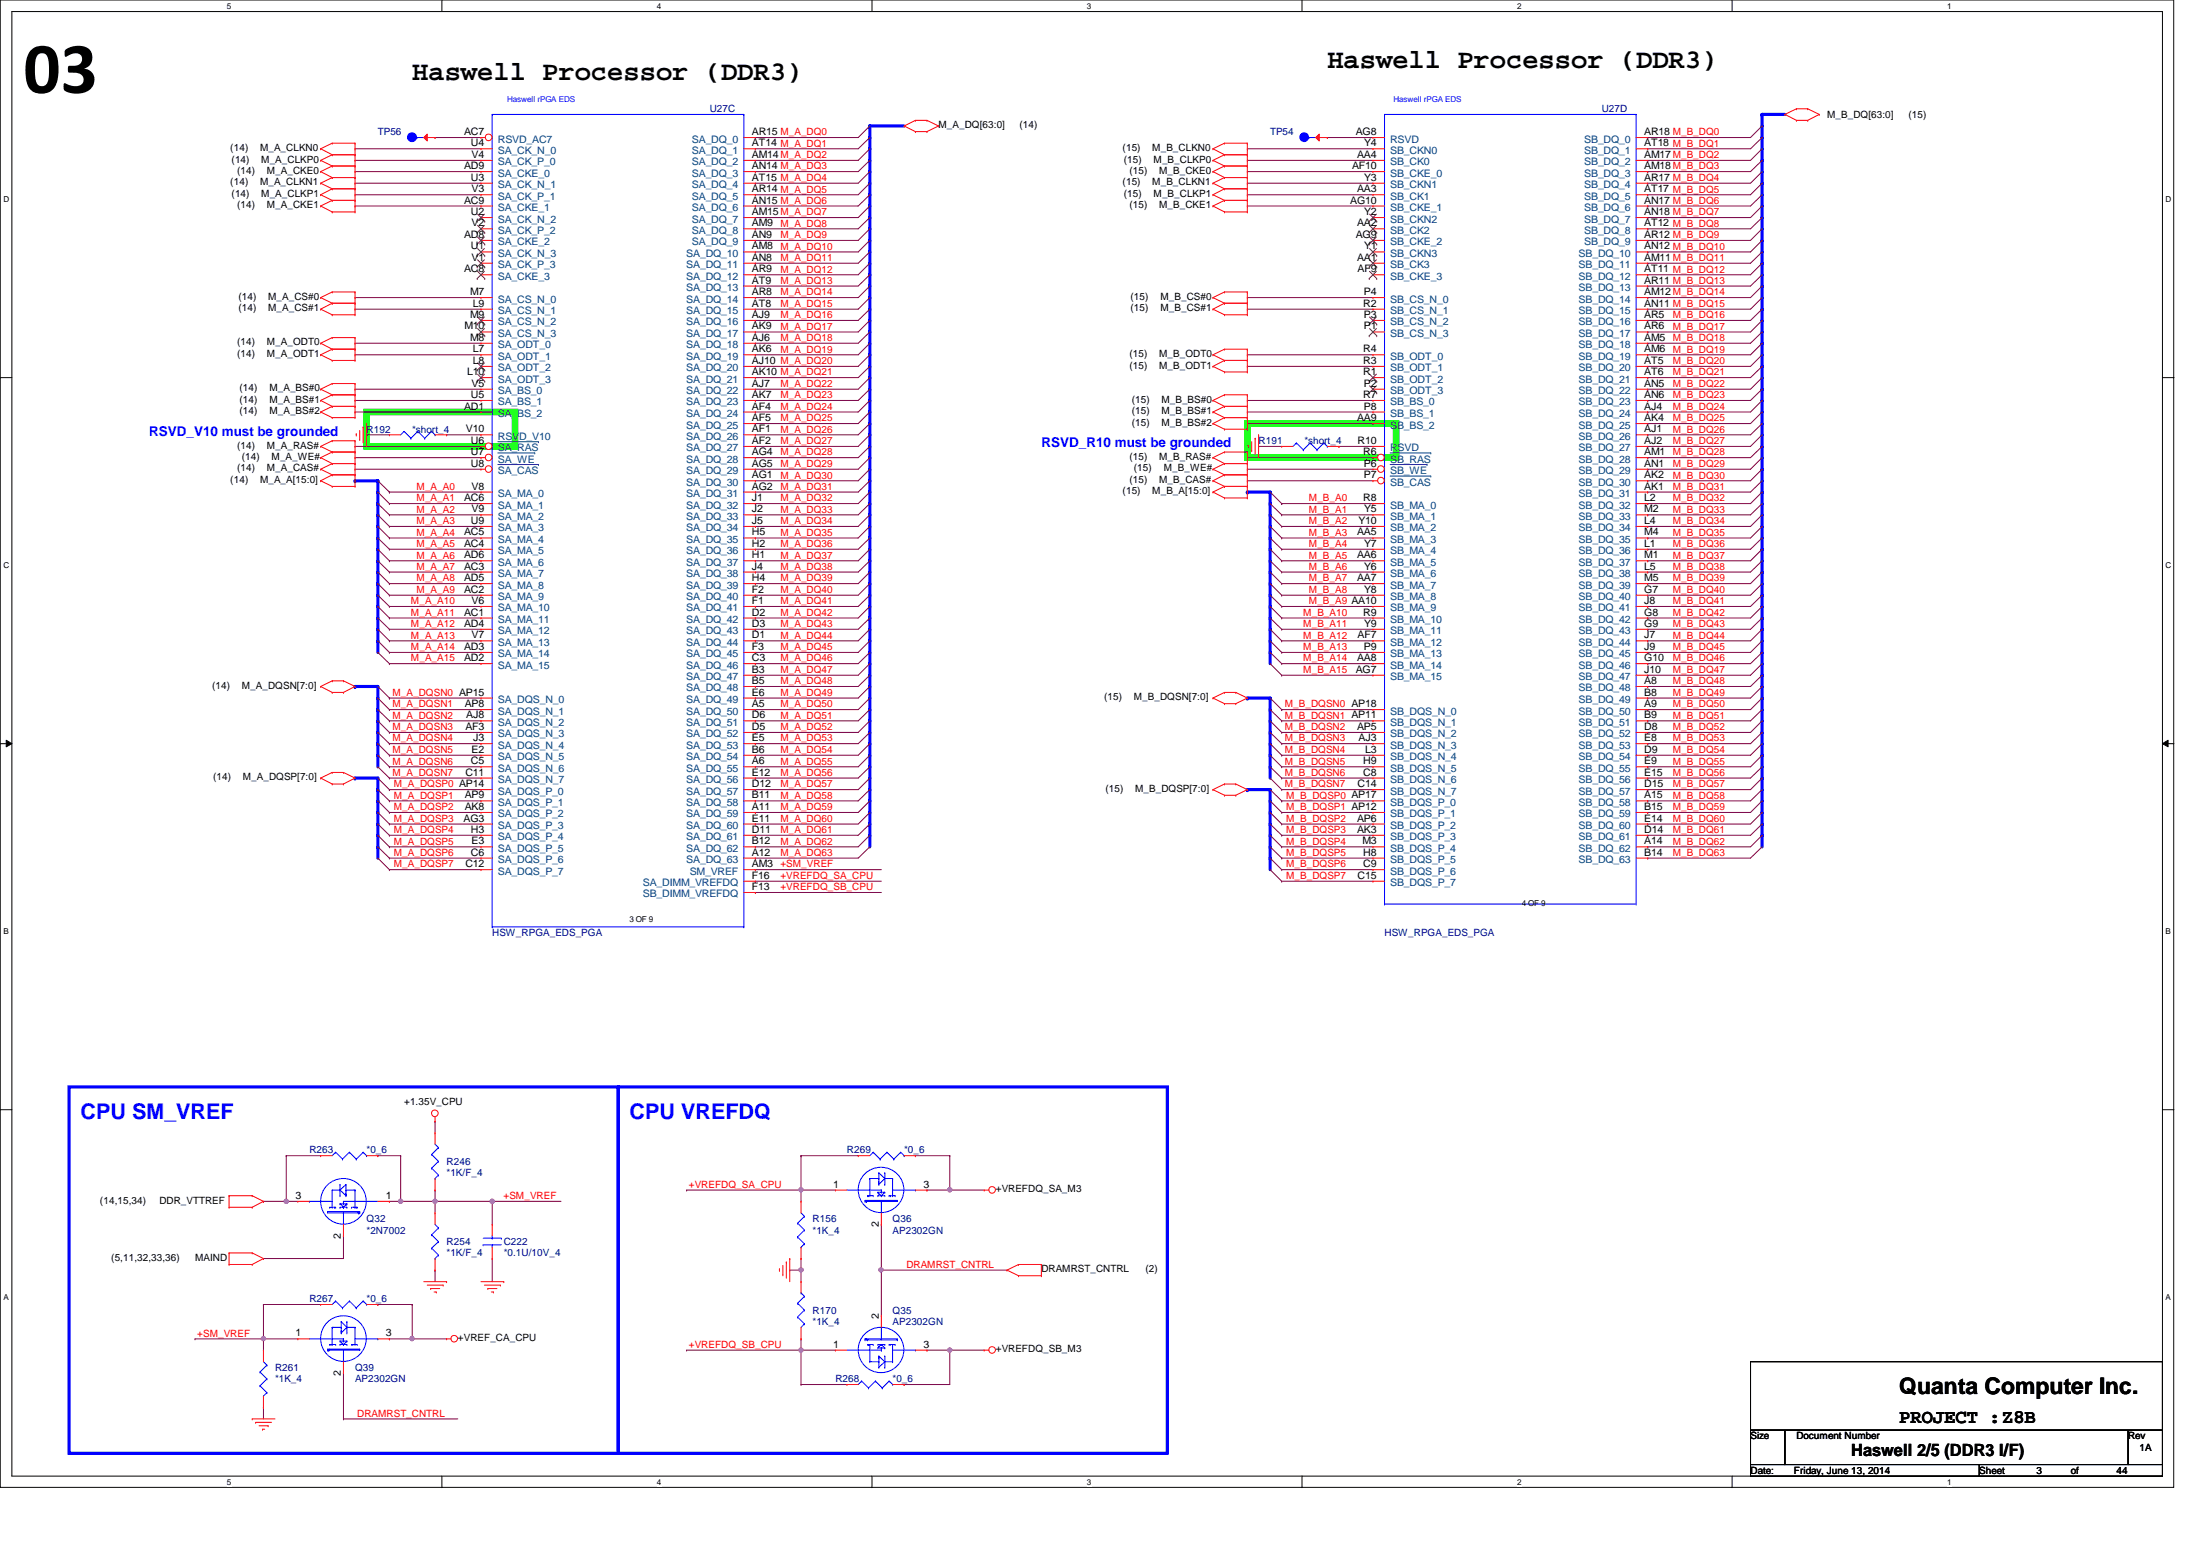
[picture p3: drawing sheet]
<svg xmlns="http://www.w3.org/2000/svg" width="297mm" height="210mm" viewBox="0 0 297 210" stroke-linecap="round" stroke-linejoin="round" font-family="sans-serif">
<defs><g id="words">
<text font-size="9.9" x="3.2" y="12.6">03</text>
<g font-size="3.7">
<text x="55.8" y="10.8">Haswell Processor (DDR3)</text>
<text x="179.8" y="9.3">Haswell Processor (DDR3)</text>
</g>
<text font-size="3.1" x="257.3" y="188.8">Quanta Computer Inc.</text>
<g font-size="2.9" fill="#00f">
<text x="10.9" y="151.5">CPU SM_VREF</text>
<text x="85.3" y="151.5">CPU VREFDQ</text>
</g>
<text font-size="2.6" x="257.3" y="192.7">PROJECT :Z8B</text>
<text font-size="2.3" x="250.7" y="197.2">Haswell 2/5 (DDR3 I/F)</text>
<g font-size="1.8" fill="#00f">
<text x="20.2" y="59.1">RSVD_V10 must be grounded</text>
<text x="141.1" y="60.6">RSVD_R10 must be grounded</text>
</g>
<g font-size="1.4" fill="#000080">
<text x="96.1" y="15.2">U27C</text>
<text x="217" y="15.2">U27D</text>
<text x="51.2" y="18.3">TP56</text>
<text x="172" y="18.3">TP54</text>
<text x="49.7" y="58.6">R192</text>
<text x="55.8" y="58.6">*short_4</text>
<text x="170.5" y="60.1">R191</text>
<text x="176.7" y="60.1">*short_4</text>
<text x="66.7" y="126.7">HSW_RPGA_EDS_PGA</text>
<text x="187.5" y="126.7">HSW_RPGA_EDS_PGA</text>
<text x="41.9" y="156.2">R263</text>
<text x="49.7" y="156.2">*0_6</text>
<text x="60.5" y="157.7">R246</text>
<text x="60.5" y="159.3">*1K/F_4</text>
<text x="114.7" y="156.2">R269</text>
<text x="122.5" y="156.2">*0_6</text>
<text x="49.7" y="165.5">Q32</text>
<text x="49.7" y="167">*2N7002</text>
<text x="110.1" y="165.5">R156</text>
<text x="110.1" y="167">*1K_4</text>
<text x="120.9" y="165.5">Q36</text>
<text x="120.9" y="167">AP2302GN</text>
<text x="60.5" y="168.6">R254</text>
<text x="60.5" y="170.1">*1K/F_4</text>
<text x="68.2" y="168.6">C222</text>
<text x="68.2" y="170.1">*0.1U/10V_4</text>
<text x="41.9" y="176.3">R267</text>
<text x="49.7" y="176.3">*0_6</text>
<text x="110.1" y="177.9">R170</text>
<text x="110.1" y="179.4">*1K_4</text>
<text x="120.9" y="177.9">Q35</text>
<text x="120.9" y="179.4">AP2302GN</text>
<text x="37.3" y="185.6">R261</text>
<text x="48.1" y="185.6">Q39</text>
<text x="37.3" y="187.2">*1K_4</text>
<text x="48.1" y="187.2">AP2302GN</text>
<text x="113.2" y="187.2">R268</text>
<text x="120.9" y="187.2">*0_6</text>
</g>
<g font-size="1.4">
<text x="127.1" y="17.4">M_A_DQ[63:0]</text>
<text x="138.1" y="17.4">(14)</text>
<text x="247.5" y="16">M_B_DQ[63:0]</text>
<text x="258.5" y="16">(15)</text>
<text x="31.2" y="20.4">(14)</text>
<text x="31.4" y="22">(14)</text>
<text x="32.1" y="23.5">(14)</text>
<text x="35.2" y="20.4">M_A_CLKN0</text>
<text x="35.4" y="22">M_A_CLKP0</text>
<text x="36.1" y="23.5">M_A_CKE0</text>
<text x="62.9" y="18.3">AC7</text>
<text x="62.9" y="22.9">AD9</text>
<text x="63.8" y="19.8">U4</text>
<text x="63.9" y="21.4">V4</text>
<text x="101.9" y="18.3">AR15 M_A_DQ0</text>
<text x="101.9" y="19.8">AT14 M_A_DQ1</text>
<text x="101.9" y="21.4">AM14M_A_DQ2</text>
<text x="101.9" y="22.9">AN14 M_A_DQ3</text>
<text x="152.1" y="20.4">(15)</text>
<text x="152.2" y="22">(15)</text>
<text x="153" y="23.5">(15)</text>
<text x="156.1" y="20.4">M_B_CLKN0</text>
<text x="156.2" y="22">M_B_CLKP0</text>
<text x="157" y="23.5">M_B_CKE0</text>
<text x="183.1" y="22.9">AF10</text>
<text x="183.6" y="18.3">AG8</text>
<text x="183.8" y="21.4">AA4</text>
<text x="184.8" y="19.8">Y4</text>
<text x="222.7" y="18.3">AR18 M_B_DQ0</text>
<text x="222.7" y="19.8">AT18 M_B_DQ1</text>
<text x="222.7" y="21.4">AM17M_B_DQ2</text>
<text x="222.7" y="22.9">AM18M_B_DQ3</text>
<text x="31.2" y="25.1">(14)</text>
<text x="31.4" y="26.7">(14)</text>
<text x="32.1" y="28.2">(14)</text>
<text x="35.2" y="25.1">M_A_CLKN1</text>
<text x="35.4" y="26.7">M_A_CLKP1</text>
<text x="36.1" y="28.2">M_A_CKE1</text>
<text x="62.9" y="27.6">AC9</text>
<text x="63.8" y="24.5">U3</text>
<text x="63.8" y="29.1">U2</text>
<text x="63.9" y="26">V3</text>
<text x="101.9" y="24.5">AT15 M_A_DQ4</text>
<text x="101.9" y="26">AR14 M_A_DQ5</text>
<text x="101.9" y="27.6">AN15 M_A_DQ6</text>
<text x="101.9" y="29.1">AM15M_A_DQ7</text>
<text x="152.1" y="25.1">(15)</text>
<text x="152.2" y="26.7">(15)</text>
<text x="153" y="28.2">(15)</text>
<text x="156.1" y="25.1">M_B_CLKN1</text>
<text x="156.2" y="26.7">M_B_CLKP1</text>
<text x="157" y="28.2">M_B_CKE1</text>
<text x="182.9" y="27.6">AG10</text>
<text x="183.8" y="26">AA3</text>
<text x="184.8" y="24.5">Y3</text>
<text x="184.8" y="29.1">Y2</text>
<text x="222.7" y="24.5">AR17 M_B_DQ4</text>
<text x="222.7" y="26">AT17 M_B_DQ5</text>
<text x="222.7" y="27.6">AN17 M_B_DQ6</text>
<text x="222.7" y="29.1">AN18 M_B_DQ7</text>
<text x="62.9" y="32.2">AD8</text>
<text x="63.8" y="33.8">U1</text>
<text x="63.9" y="30.6">V2</text>
<text x="63.9" y="35.3">V1</text>
<text x="101.9" y="30.6">AM9</text>
<text x="101.9" y="32.2">AN9</text>
<text x="101.9" y="33.8">AM8</text>
<text x="101.9" y="35.3">AN8</text>
<text x="183.6" y="32.2">AG9</text>
<text x="183.8" y="30.6">AA2</text>
<text x="183.8" y="35.3">AA1</text>
<text x="184.8" y="33.8">Y1</text>
<text x="222.7" y="30.6">AT12 M_B_DQ8</text>
<text x="222.7" y="32.2">AR12 M_B_DQ9</text>
<text x="222.7" y="33.8">AN12 M_B_DQ10</text>
<text x="222.7" y="35.3">AM11M_B_DQ11</text>
<text x="32.3" y="40.6">(14)</text>
<text x="36.3" y="40.6">M_A_CS#0</text>
<text x="62.9" y="36.9">AC8</text>
<text x="63.7" y="40">M7</text>
<text x="64" y="41.5">L9</text>
<text x="101.9" y="36.9">AR9</text>
<text x="101.9" y="38.4">AT9</text>
<text x="101.9" y="40">AR8</text>
<text x="101.9" y="41.5">AT8</text>
<text x="153.1" y="40.6">(15)</text>
<text x="157.2" y="40.6">M_B_CS#0</text>
<text x="183.9" y="36.9">AF9</text>
<text x="184.7" y="41.5">R2</text>
<text x="184.7" y="40">P4</text>
<text x="222.7" y="36.9">AT11 M_B_DQ12</text>
<text x="222.7" y="38.4">AR11 M_B_DQ13</text>
<text x="222.7" y="40">AM12M_B_DQ14</text>
<text x="222.7" y="41.5">AN11 M_B_DQ15</text>
<text x="32.1" y="46.8">(14)</text>
<text x="32.3" y="42.2">(14)</text>
<text x="36.1" y="46.8">M_A_ODT0</text>
<text x="36.3" y="42.2">M_A_CS#1</text>
<text x="62.9" y="44.6">M10</text>
<text x="63.7" y="43.1">M9</text>
<text x="63.7" y="46.1">M8</text>
<text x="64" y="47.7">L7</text>
<text x="101.9" y="43.1">AJ9</text>
<text x="101.9" y="44.6">AK9</text>
<text x="101.9" y="46.1">AJ6</text>
<text x="101.9" y="47.7">AK6</text>
<text x="153.1" y="42.2">(15)</text>
<text x="157.2" y="42.2">M_B_CS#1</text>
<text x="184.7" y="47.7">R4</text>
<text x="184.7" y="43.1">P3</text>
<text x="184.7" y="44.6">P1</text>
<text x="222.7" y="43.1">AR5</text>
<text x="222.7" y="44.6">AR6</text>
<text x="222.7" y="46.1">AM5</text>
<text x="222.7" y="47.7">AM6</text>
<text x="32.1" y="48.3">(14)</text>
<text x="32.4" y="53">(14)</text>
<text x="36.1" y="48.3">M_A_ODT1</text>
<text x="36.5" y="53">M_A_BS#0</text>
<text x="63.3" y="50.8">L10</text>
<text x="63.8" y="53.9">U5</text>
<text x="63.9" y="52.4">V5</text>
<text x="64" y="49.3">L8</text>
<text x="101.9" y="49.3">AJ10 M_A_DQ20</text>
<text x="101.9" y="50.8">AK10 M_A_DQ21</text>
<text x="101.9" y="52.4">AJ7</text>
<text x="101.9" y="53.9">AK7</text>
<text x="153" y="49.9">(15)</text>
<text x="153" y="48.3">(15)</text>
<text x="157" y="49.9">M_B_ODT1</text>
<text x="157" y="48.3">M_B_ODT0</text>
<text x="184.7" y="49.3">R3</text>
<text x="184.7" y="50.8">R1</text>
<text x="184.7" y="53.9">R7</text>
<text x="184.7" y="52.4">P2</text>
<text x="222.7" y="49.3">AT5</text>
<text x="222.7" y="50.8">AT6</text>
<text x="222.7" y="52.4">AN5</text>
<text x="222.7" y="53.9">AN6</text>
<text x="32.4" y="54.5">(14)</text>
<text x="32.4" y="56.1">(14)</text>
<text x="36.5" y="54.5">M_A_BS#1</text>
<text x="36.5" y="56.1">M_A_BS#2</text>
<text x="62.9" y="55.5">AD1</text>
<text x="63.1" y="58.5">V10</text>
<text x="101.9" y="55.5">AF4</text>
<text x="101.9" y="57">AF5</text>
<text x="101.9" y="58.5">AF1</text>
<text x="153.3" y="56.1">(15)</text>
<text x="153.3" y="57.7">(15)</text>
<text x="153.3" y="54.5">(15)</text>
<text x="157.3" y="56.1">M_B_BS#1</text>
<text x="157.3" y="57.7">M_B_BS#2</text>
<text x="157.3" y="54.5">M_B_BS#0</text>
<text x="183.8" y="57">AA9</text>
<text x="184.7" y="55.5">P8</text>
<text x="222.7" y="55.5">AJ4</text>
<text x="222.7" y="57">AK4</text>
<text x="222.7" y="58.5">AJ1</text>
<text x="31.2" y="65.4">(14)</text>
<text x="32.1" y="60.7">(14)</text>
<text x="32.1" y="63.8">(14)</text>
<text x="32.8" y="62.3">(14)</text>
<text x="35.2" y="65.4">M_A_A[15:0]</text>
<text x="36.1" y="60.7">M_A_RAS#</text>
<text x="36.1" y="63.8">M_A_CAS#</text>
<text x="36.8" y="62.3">M_A_WE#</text>
<text x="63.8" y="60.1">U6</text>
<text x="63.8" y="61.6">U7</text>
<text x="63.8" y="63.2">U8</text>
<text x="101.9" y="60.1">AF2</text>
<text x="101.9" y="61.6">AG4</text>
<text x="101.9" y="63.2">AG5</text>
<text x="101.9" y="64.8">AG1</text>
<text x="153" y="62.3">(15)</text>
<text x="153" y="65.4">(15)</text>
<text x="153.6" y="63.8">(15)</text>
<text x="157" y="62.3">M_B_RAS#</text>
<text x="157" y="65.4">M_B_CAS#</text>
<text x="157.6" y="63.8">M_B_WE#</text>
<text x="183.9" y="60.1">R10</text>
<text x="184.7" y="61.6">R6</text>
<text x="184.7" y="63.2">P6</text>
<text x="184.7" y="64.8">P7</text>
<text x="222.7" y="60.1">AJ2</text>
<text x="222.7" y="61.6">AM1</text>
<text x="222.7" y="63.2">AN1</text>
<text x="222.7" y="64.8">AK2</text>
<text x="62.9" y="67.9">AC6</text>
<text x="63.8" y="71">U9</text>
<text x="63.9" y="66.3">V8</text>
<text x="63.9" y="69.4">V9</text>
<text x="101.9" y="66.3">AG2</text>
<text x="101.9" y="67.9">J1</text>
<text x="101.9" y="69.4">J2</text>
<text x="101.9" y="71">J5</text>
<text x="152.1" y="66.9">(15)</text>
<text x="156.1" y="66.9">M_B_A[15:0]</text>
<text x="184" y="71">Y10</text>
<text x="184.7" y="67.9">R8</text>
<text x="184.8" y="69.4">Y5</text>
<text x="222.7" y="66.3">AK1</text>
<text x="222.7" y="67.9">L2</text>
<text x="222.7" y="69.4">M2</text>
<text x="222.7" y="71">L4</text>
<text x="62.9" y="72.5">AC5</text>
<text x="62.9" y="74">AC4</text>
<text x="62.9" y="75.6">AD6</text>
<text x="62.9" y="77.1">AC3</text>
<text x="101.9" y="72.5">H5</text>
<text x="101.9" y="74">H2</text>
<text x="101.9" y="75.6">H1</text>
<text x="101.9" y="77.1">J4</text>
<text x="183.8" y="72.5">AA5</text>
<text x="183.8" y="75.6">AA6</text>
<text x="184.8" y="74">Y7</text>
<text x="184.8" y="77.1">Y6</text>
<text x="222.7" y="72.5">M4</text>
<text x="222.7" y="74">L1</text>
<text x="222.7" y="75.6">M1</text>
<text x="222.7" y="77.1">L5</text>
<text x="62.9" y="83.4">AC1</text>
<text x="62.9" y="78.7">AD5</text>
<text x="62.9" y="80.3">AC2</text>
<text x="63.9" y="81.8">V6</text>
<text x="101.9" y="78.7">H4</text>
<text x="101.9" y="80.3">F2</text>
<text x="101.9" y="81.8">F1</text>
<text x="101.9" y="83.4">D2</text>
<text x="183.8" y="78.7">AA7</text>
<text x="184.7" y="83.4">R9</text>
<text x="184.8" y="80.3">Y8</text>
<text x="222.7" y="78.7">M5</text>
<text x="222.7" y="80.3">G7</text>
<text x="222.7" y="81.8">J8</text>
<text x="222.7" y="83.4">G8</text>
<text x="62.9" y="84.9">AD4</text>
<text x="62.9" y="88">AD3</text>
<text x="62.9" y="89.5">AD2</text>
<text x="63.9" y="86.4">V7</text>
<text x="101.9" y="84.9">D3</text>
<text x="101.9" y="86.4">D1</text>
<text x="101.9" y="88">F3</text>
<text x="101.9" y="89.5">C3</text>
<text x="183.8" y="89.5">AA8</text>
<text x="183.9" y="86.4">AF7</text>
<text x="184.7" y="88">P9</text>
<text x="184.8" y="84.9">Y9</text>
<text x="222.7" y="84.9">G9</text>
<text x="222.7" y="86.4">J7</text>
<text x="222.7" y="88">J9</text>
<text x="222.7" y="89.5">G10</text>
<text x="28.7" y="93.3">(14)</text>
<text x="32.8" y="93.3">M_A_DQSN[7:0]</text>
<text x="62.9" y="95.8">AP8</text>
<text x="101.9" y="91.1">B3</text>
<text x="101.9" y="92.6">B5</text>
<text x="101.9" y="94.2">E6</text>
<text x="101.9" y="95.8">A5</text>
<text x="149.6" y="94.8">(15)</text>
<text x="153.6" y="94.8">M_B_DQSN[7:0]</text>
<text x="183.6" y="91.1">AG7</text>
<text x="222.7" y="91.1">J10</text>
<text x="222.7" y="92.6">A8</text>
<text x="222.7" y="94.2">B8</text>
<text x="222.7" y="95.8">A9</text>
<text x="63" y="98.8">AF3</text>
<text x="63.2" y="97.3">AJ8</text>
<text x="63.9" y="101.9">E2</text>
<text x="64.1" y="100.4">J3</text>
<text x="101.9" y="97.3">D6</text>
<text x="101.9" y="98.8">D5</text>
<text x="101.9" y="100.4">E5</text>
<text x="101.9" y="101.9">B6</text>
<text x="183.8" y="98.8">AP5</text>
<text x="184" y="100.4">AJ3</text>
<text x="184.9" y="101.9">L3</text>
<text x="222.7" y="97.3">B9</text>
<text x="222.7" y="98.8">D8</text>
<text x="222.7" y="100.4">E8</text>
<text x="222.7" y="101.9">D9</text>
<text x="28.9" y="105.7">(14)</text>
<text x="32.9" y="105.7">M_A_DQSP[7:0]</text>
<text x="63" y="105">C11</text>
<text x="63.8" y="103.5">C5</text>
<text x="101.9" y="103.5">A6</text>
<text x="101.9" y="105">E12</text>
<text x="101.9" y="106.6">D12</text>
<text x="149.7" y="107.2">(15)</text>
<text x="153.8" y="107.2">M_B_DQSP[7:0]</text>
<text x="183.9" y="106.6">C14</text>
<text x="184.7" y="103.5">H9</text>
<text x="184.7" y="105">C8</text>
<text x="222.7" y="103.5">E9</text>
<text x="222.7" y="105">E15</text>
<text x="222.7" y="106.6">D15</text>
<text x="62.8" y="111.3">AG3</text>
<text x="62.9" y="108.1">AP9</text>
<text x="62.9" y="109.7">AK8</text>
<text x="63.8" y="112.8">H3</text>
<text x="101.9" y="108.1">B11</text>
<text x="101.9" y="109.7">A11</text>
<text x="101.9" y="111.3">E11</text>
<text x="101.9" y="112.8">D11</text>
<text x="183.8" y="111.3">AP6</text>
<text x="183.8" y="112.8">AK3</text>
<text x="222.7" y="108.1">A15</text>
<text x="222.7" y="109.7">B15</text>
<text x="222.7" y="111.3">E14</text>
<text x="222.7" y="112.8">D14</text>
<text x="63" y="117.4">C12</text>
<text x="63.8" y="115.9">C6</text>
<text x="63.9" y="114.3">E3</text>
<text x="101.9" y="114.3">B12</text>
<text x="101.9" y="115.9">A12</text>
<text x="101.9" y="117.4">AM3</text>
<text x="101.9" y="119">F16</text>
<text x="183.9" y="119">C15</text>
<text x="184.5" y="114.3">M3</text>
<text x="184.7" y="115.9">H8</text>
<text x="184.7" y="117.4">C9</text>
<text x="222.7" y="114.3">A14</text>
<text x="222.7" y="115.9">B14</text>
<text x="101.9" y="120.5">F13</text>
<text x="54.7" y="149.7">+1.35V_CPU</text>
<text x="112.9" y="160.8">1</text>
<text x="125.1" y="160.8">3</text>
<text x="134.9" y="161.5">+VREFDQ_SA_M3</text>
<text x="13.5" y="163">(14,15,34)</text>
<text x="21.6" y="163">DDR_VTTREF</text>
<text x="40" y="162.3">3</text>
<text x="46.2" y="167.7" transform="rotate(-90 46.2 167.7)">2</text>
<text x="52.3" y="162.3">1</text>
<text x="119" y="166.2" transform="rotate(-90 119 166.2)">2</text>
<text x="15.1" y="170.7">(5,11,32,33,36)</text>
<text x="26.4" y="170.7">MAIND</text>
<text x="141.1" y="172.3">DRAMRST_CNTRL</text>
<text x="155.1" y="172.3">(2)</text>
<text x="119" y="178.6" transform="rotate(-90 119 178.6)">2</text>
<text x="40" y="181">1</text>
<text x="52.3" y="181">3</text>
<text x="62" y="181.6">+VREF_CA_CPU</text>
<text x="112.9" y="182.5">1</text>
<text x="125.1" y="182.5">3</text>
<text x="134.9" y="183.1">+VREFDQ_SB_M3</text>
<text x="46.2" y="186.3" transform="rotate(-90 46.2 186.3)">2</text>
<text x="237.1" y="194.9">Size</text>
<text x="243.3" y="194.9">Document Number</text>
<text x="288.2" y="194.9">Rev</text>
<text x="289.8" y="196.5">1A</text>
<text x="237.1" y="199.6">Date:</text>
<text x="243" y="199.6">Friday, June 13, 2014</text>
<text x="268.1" y="199.6">Sheet</text>
<text x="275.8" y="199.6">3</text>
<text x="280.5" y="199.6">of</text>
<text x="286.7" y="199.6">44</text>
</g>
<g font-size="1.4" fill="#004080">
<text x="67.4" y="19.3">RSVD_AC7</text>
<text x="67.4" y="20.8">SA_CK_N_0</text>
<text x="67.4" y="22.4">SA_CK_P_0</text>
<text x="67.4" y="23.9">SA_CKE_0</text>
<text x="93.7" y="19.3">SA_DQ_0</text>
<text x="93.7" y="20.8">SA_DQ_1</text>
<text x="93.7" y="22.4">SA_DQ_2</text>
<text x="93.7" y="23.9">SA_DQ_3</text>
<text x="188.3" y="19.3">RSVD</text>
<text x="188.3" y="20.8">SB_CKN0</text>
<text x="188.3" y="22.4">SB_CK0</text>
<text x="188.3" y="23.9">SB_CKE_0</text>
<text x="214.6" y="19.3">SB_DQ_0</text>
<text x="214.6" y="20.8">SB_DQ_1</text>
<text x="214.6" y="22.4">SB_DQ_2</text>
<text x="214.6" y="23.9">SB_DQ_3</text>
<text x="67.4" y="25.5">SA_CK_N_1</text>
<text x="67.4" y="27.1">SA_CK_P_1</text>
<text x="67.4" y="28.6">SA_CKE_1</text>
<text x="93.7" y="25.5">SA_DQ_4</text>
<text x="93.7" y="27.1">SA_DQ_5</text>
<text x="93.7" y="28.6">SA_DQ_6</text>
<text x="188.3" y="25.5">SB_CKN1</text>
<text x="188.3" y="27.1">SB_CK1</text>
<text x="188.3" y="28.6">SB_CKE_1</text>
<text x="214.6" y="25.5">SB_DQ_4</text>
<text x="214.6" y="27.1">SB_DQ_5</text>
<text x="214.6" y="28.6">SB_DQ_6</text>
<text x="67.4" y="30.1">SA_CK_N_2</text>
<text x="67.4" y="31.7">SA_CK_P_2</text>
<text x="67.4" y="33.2">SA_CKE_2</text>
<text x="67.4" y="34.8">SA_CK_N_3</text>
<text x="93" y="34.8">SA_DQ_10</text>
<text x="93.7" y="30.1">SA_DQ_7</text>
<text x="93.7" y="31.7">SA_DQ_8</text>
<text x="93.7" y="33.2">SA_DQ_9</text>
<text x="188.3" y="30.1">SB_CKN2</text>
<text x="188.3" y="31.7">SB_CK2</text>
<text x="188.3" y="33.2">SB_CKE_2</text>
<text x="188.3" y="34.8">SB_CKN3</text>
<text x="213.8" y="34.8">SB_DQ_10</text>
<text x="214.6" y="30.1">SB_DQ_7</text>
<text x="214.6" y="31.7">SB_DQ_8</text>
<text x="214.6" y="33.2">SB_DQ_9</text>
<text x="67.4" y="36.3">SA_CK_P_3</text>
<text x="67.4" y="37.9">SA_CKE_3</text>
<text x="67.4" y="41">SA_CS_N_0</text>
<text x="93" y="36.3">SA_DQ_11</text>
<text x="93" y="37.9">SA_DQ_12</text>
<text x="93" y="39.4">SA_DQ_13</text>
<text x="93" y="41">SA_DQ_14</text>
<text x="188.3" y="36.3">SB_CK3</text>
<text x="188.3" y="37.9">SB_CKE_3</text>
<text x="188.3" y="41">SB_CS_N_0</text>
<text x="213.8" y="36.3">SB_DQ_11</text>
<text x="213.8" y="37.9">SB_DQ_12</text>
<text x="213.8" y="39.4">SB_DQ_13</text>
<text x="213.8" y="41">SB_DQ_14</text>
<text x="67.4" y="42.5">SA_CS_N_1</text>
<text x="67.4" y="44.1">SA_CS_N_2</text>
<text x="67.4" y="45.6">SA_CS_N_3</text>
<text x="67.4" y="47.2">SA_ODT_0</text>
<text x="93" y="42.5">SA_DQ_15</text>
<text x="93" y="44.1">SA_DQ_16</text>
<text x="93" y="45.6">SA_DQ_17</text>
<text x="93" y="47.2">SA_DQ_18</text>
<text x="188.3" y="42.5">SB_CS_N_1</text>
<text x="188.3" y="44.1">SB_CS_N_2</text>
<text x="188.3" y="45.6">SB_CS_N_3</text>
<text x="213.8" y="42.5">SB_DQ_15</text>
<text x="213.8" y="44.1">SB_DQ_16</text>
<text x="213.8" y="45.6">SB_DQ_17</text>
<text x="213.8" y="47.2">SB_DQ_18</text>
<text x="67.4" y="48.7">SA_ODT_1</text>
<text x="67.4" y="50.3">SA_ODT_2</text>
<text x="67.4" y="51.8">SA_ODT_3</text>
<text x="67.4" y="53.4">SA_BS_0</text>
<text x="93" y="48.7">SA_DQ_19</text>
<text x="93" y="50.3">SA_DQ_20</text>
<text x="93" y="51.8">SA_DQ_21</text>
<text x="93" y="53.4">SA_DQ_22</text>
<text x="188.3" y="48.7">SB_ODT_0</text>
<text x="188.3" y="50.3">SB_ODT_1</text>
<text x="188.3" y="51.8">SB_ODT_2</text>
<text x="188.3" y="53.4">SB_ODT_3</text>
<text x="213.8" y="48.7">SB_DQ_19</text>
<text x="213.8" y="50.3">SB_DQ_20</text>
<text x="213.8" y="51.8">SB_DQ_21</text>
<text x="213.8" y="53.4">SB_DQ_22</text>
<text x="67.4" y="54.9">SA_BS_1</text>
<text x="67.4" y="56.5">SA_BS_2</text>
<text x="67.4" y="59.6">RSVD_V10</text>
<text x="93" y="54.9">SA_DQ_23</text>
<text x="93" y="56.5">SA_DQ_24</text>
<text x="93" y="58">SA_DQ_25</text>
<text x="93" y="59.6">SA_DQ_26</text>
<text x="188.3" y="54.9">SB_BS_0</text>
<text x="188.3" y="56.5">SB_BS_1</text>
<text x="188.3" y="58">SB_BS_2</text>
<text x="213.8" y="54.9">SB_DQ_23</text>
<text x="213.8" y="56.5">SB_DQ_24</text>
<text x="213.8" y="58">SB_DQ_25</text>
<text x="213.8" y="59.6">SB_DQ_26</text>
<text x="67.4" y="61.1">SA_RAS</text>
<text x="67.4" y="62.7">SA_WE</text>
<text x="67.4" y="64.2">SA_CAS</text>
<text x="93" y="61.1">SA_DQ_27</text>
<text x="93" y="62.7">SA_DQ_28</text>
<text x="93" y="64.2">SA_DQ_29</text>
<text x="93" y="65.8">SA_DQ_30</text>
<text x="188.3" y="61.1">RSVD</text>
<text x="188.3" y="62.7">SB_RAS</text>
<text x="188.3" y="64.2">SB_WE</text>
<text x="188.3" y="65.8">SB_CAS</text>
<text x="213.8" y="61.1">SB_DQ_27</text>
<text x="213.8" y="62.7">SB_DQ_28</text>
<text x="213.8" y="64.2">SB_DQ_29</text>
<text x="213.8" y="65.8">SB_DQ_30</text>
<text x="67.4" y="67.3">SA_MA_0</text>
<text x="67.4" y="68.9">SA_MA_1</text>
<text x="67.4" y="70.4">SA_MA_2</text>
<text x="67.4" y="72">SA_MA_3</text>
<text x="93" y="67.3">SA_DQ_31</text>
<text x="93" y="68.9">SA_DQ_32</text>
<text x="93" y="70.4">SA_DQ_33</text>
<text x="93" y="72">SA_DQ_34</text>
<text x="188.3" y="68.9">SB_MA_0</text>
<text x="188.3" y="70.4">SB_MA_1</text>
<text x="188.3" y="72">SB_MA_2</text>
<text x="213.8" y="67.3">SB_DQ_31</text>
<text x="213.8" y="68.9">SB_DQ_32</text>
<text x="213.8" y="70.4">SB_DQ_33</text>
<text x="213.8" y="72">SB_DQ_34</text>
<text x="67.4" y="73.5">SA_MA_4</text>
<text x="67.4" y="75.1">SA_MA_5</text>
<text x="67.4" y="76.6">SA_MA_6</text>
<text x="93" y="73.5">SA_DQ_35</text>
<text x="93" y="75.1">SA_DQ_36</text>
<text x="93" y="76.6">SA_DQ_37</text>
<text x="188.3" y="73.5">SB_MA_3</text>
<text x="188.3" y="75.1">SB_MA_4</text>
<text x="188.3" y="76.6">SB_MA_5</text>
<text x="213.8" y="73.5">SB_DQ_35</text>
<text x="213.8" y="75.1">SB_DQ_36</text>
<text x="213.8" y="76.6">SB_DQ_37</text>
<text x="67.4" y="82.8">SA_MA_10</text>
<text x="67.4" y="78.1">SA_MA_7</text>
<text x="67.4" y="79.7">SA_MA_8</text>
<text x="67.4" y="81.3">SA_MA_9</text>
<text x="93" y="78.1">SA_DQ_38</text>
<text x="93" y="79.7">SA_DQ_39</text>
<text x="93" y="81.3">SA_DQ_40</text>
<text x="93" y="82.8">SA_DQ_41</text>
<text x="188.3" y="78.1">SB_MA_6</text>
<text x="188.3" y="79.7">SB_MA_7</text>
<text x="188.3" y="81.3">SB_MA_8</text>
<text x="188.3" y="82.8">SB_MA_9</text>
<text x="213.8" y="78.1">SB_DQ_38</text>
<text x="213.8" y="79.7">SB_DQ_39</text>
<text x="213.8" y="81.3">SB_DQ_40</text>
<text x="213.8" y="82.8">SB_DQ_41</text>
<text x="67.4" y="84.4">SA_MA_11</text>
<text x="67.4" y="85.9">SA_MA_12</text>
<text x="67.4" y="87.5">SA_MA_13</text>
<text x="67.4" y="89">SA_MA_14</text>
<text x="93" y="84.4">SA_DQ_42</text>
<text x="93" y="85.9">SA_DQ_43</text>
<text x="93" y="87.5">SA_DQ_44</text>
<text x="93" y="89">SA_DQ_45</text>
<text x="188.3" y="84.4">SB_MA_10</text>
<text x="188.3" y="85.9">SB_MA_11</text>
<text x="188.3" y="87.5">SB_MA_12</text>
<text x="188.3" y="89">SB_MA_13</text>
<text x="213.8" y="84.4">SB_DQ_42</text>
<text x="213.8" y="85.9">SB_DQ_43</text>
<text x="213.8" y="87.5">SB_DQ_44</text>
<text x="213.8" y="89">SB_DQ_45</text>
<text x="67.4" y="90.6">SA_MA_15</text>
<text x="67.4" y="95.2">SA_DQS_N_0</text>
<text x="93" y="90.6">SA_DQ_46</text>
<text x="93" y="92.1">SA_DQ_47</text>
<text x="93" y="93.6">SA_DQ_48</text>
<text x="93" y="95.2">SA_DQ_49</text>
<text x="188.3" y="90.6">SB_MA_14</text>
<text x="188.3" y="92.1">SB_MA_15</text>
<text x="213.8" y="90.6">SB_DQ_46</text>
<text x="213.8" y="92.1">SB_DQ_47</text>
<text x="213.8" y="93.6">SB_DQ_48</text>
<text x="213.8" y="95.2">SB_DQ_49</text>
<text x="67.4" y="96.8">SA_DQS_N_1</text>
<text x="67.4" y="98.3">SA_DQS_N_2</text>
<text x="67.4" y="99.9">SA_DQS_N_3</text>
<text x="67.4" y="101.4">SA_DQS_N_4</text>
<text x="93" y="96.8">SA_DQ_50</text>
<text x="93" y="98.3">SA_DQ_51</text>
<text x="93" y="99.9">SA_DQ_52</text>
<text x="93" y="101.4">SA_DQ_53</text>
<text x="188.3" y="96.8">SB_DQS_N_0</text>
<text x="188.3" y="98.3">SB_DQS_N_1</text>
<text x="188.3" y="99.9">SB_DQS_N_2</text>
<text x="188.3" y="101.4">SB_DQS_N_3</text>
<text x="213.8" y="96.8">SB_DQ_50</text>
<text x="213.8" y="98.3">SB_DQ_51</text>
<text x="213.8" y="99.9">SB_DQ_52</text>
<text x="213.8" y="101.4">SB_DQ_53</text>
<text x="67.4" y="103">SA_DQS_N_5</text>
<text x="67.4" y="104.5">SA_DQS_N_6</text>
<text x="67.4" y="106">SA_DQS_N_7</text>
<text x="67.4" y="107.6">SA_DQS_P_0</text>
<text x="93" y="103">SA_DQ_54</text>
<text x="93" y="104.5">SA_DQ_55</text>
<text x="93" y="106">SA_DQ_56</text>
<text x="93" y="107.6">SA_DQ_57</text>
<text x="188.3" y="103">SB_DQS_N_4</text>
<text x="188.3" y="104.5">SB_DQS_N_5</text>
<text x="188.3" y="106">SB_DQS_N_6</text>
<text x="188.3" y="107.6">SB_DQS_N_7</text>
<text x="213.8" y="103">SB_DQ_54</text>
<text x="213.8" y="104.5">SB_DQ_55</text>
<text x="213.8" y="106">SB_DQ_56</text>
<text x="213.8" y="107.6">SB_DQ_57</text>
<text x="67.4" y="109.1">SA_DQS_P_1</text>
<text x="67.4" y="110.7">SA_DQS_P_2</text>
<text x="67.4" y="112.3">SA_DQS_P_3</text>
<text x="67.4" y="113.8">SA_DQS_P_4</text>
<text x="93" y="109.1">SA_DQ_58</text>
<text x="93" y="110.7">SA_DQ_59</text>
<text x="93" y="112.3">SA_DQ_60</text>
<text x="93" y="113.8">SA_DQ_61</text>
<text x="188.3" y="109.1">SB_DQS_P_0</text>
<text x="188.3" y="110.7">SB_DQS_P_1</text>
<text x="188.3" y="112.3">SB_DQS_P_2</text>
<text x="188.3" y="113.8">SB_DQS_P_3</text>
<text x="213.8" y="109.1">SB_DQ_58</text>
<text x="213.8" y="110.7">SB_DQ_59</text>
<text x="213.8" y="112.3">SB_DQ_60</text>
<text x="213.8" y="113.8">SB_DQ_61</text>
<text x="67.4" y="115.4">SA_DQS_P_5</text>
<text x="67.4" y="116.9">SA_DQS_P_6</text>
<text x="67.4" y="118.4">SA_DQS_P_7</text>
<text x="93" y="115.4">SA_DQ_62</text>
<text x="93" y="116.9">SA_DQ_63</text>
<text x="93.4" y="118.4">SM_VREF</text>
<text x="188.3" y="115.4">SB_DQS_P_4</text>
<text x="188.3" y="116.9">SB_DQS_P_5</text>
<text x="188.3" y="118.4">SB_DQS_P_6</text>
<text x="213.8" y="115.4">SB_DQ_62</text>
<text x="213.8" y="116.9">SB_DQ_63</text>
<text x="87.1" y="120">SA_DIMM_VREFDQ</text>
<text x="87.1" y="121.5">SB_DIMM_VREFDQ</text>
<text x="188.3" y="120">SB_DQS_P_7</text>
</g>
<g font-size="1.4" fill="#f00">
<text x="105.7" y="33.8">M_A_DQ10</text>
<text x="105.7" y="35.3">M_A_DQ11</text>
<text x="105.7" y="30.7">M_A_DQ8</text>
<text x="105.7" y="32.3">M_A_DQ9</text>
<text x="105.7" y="38.4">M_A_DQ13</text>
<text x="105.7" y="36.9">M_A_DQ12</text>
<text x="105.7" y="40">M_A_DQ14</text>
<text x="105.7" y="41.6">M_A_DQ15</text>
<text x="105.7" y="46.2">M_A_DQ18</text>
<text x="105.7" y="47.8">M_A_DQ19</text>
<text x="105.7" y="43.1">M_A_DQ16</text>
<text x="105.7" y="44.7">M_A_DQ17</text>
<text x="226.6" y="46.2">M_B_DQ18</text>
<text x="226.6" y="47.8">M_B_DQ19</text>
<text x="226.6" y="43.1">M_B_DQ16</text>
<text x="226.6" y="44.7">M_B_DQ17</text>
<text x="105.7" y="52.4">M_A_DQ22</text>
<text x="105.7" y="53.9">M_A_DQ23</text>
<text x="226.6" y="50.8">M_B_DQ21</text>
<text x="226.6" y="49.3">M_B_DQ20</text>
<text x="226.6" y="53.9">M_B_DQ23</text>
<text x="226.6" y="52.4">M_B_DQ22</text>
<text x="105.7" y="55.5">M_A_DQ24</text>
<text x="105.7" y="58.6">M_A_DQ26</text>
<text x="105.7" y="57.1">M_A_DQ25</text>
<text x="226.6" y="57.1">M_B_DQ25</text>
<text x="226.6" y="55.5">M_B_DQ24</text>
<text x="226.6" y="58.6">M_B_DQ26</text>
<text x="105.7" y="64.8">M_A_DQ30</text>
<text x="105.7" y="61.7">M_A_DQ28</text>
<text x="105.7" y="63.2">M_A_DQ29</text>
<text x="105.7" y="60.2">M_A_DQ27</text>
<text x="226.6" y="64.8">M_B_DQ30</text>
<text x="226.6" y="61.7">M_B_DQ28</text>
<text x="226.6" y="63.2">M_B_DQ29</text>
<text x="226.6" y="60.2">M_B_DQ27</text>
<text x="56.4" y="66.3">M_A_A0</text>
<text x="56.4" y="67.9">M_A_A1</text>
<text x="56.4" y="69.4">M_A_A2</text>
<text x="56.4" y="71">M_A_A3</text>
<text x="105.7" y="66.3">M_A_DQ31</text>
<text x="105.7" y="71">M_A_DQ34</text>
<text x="105.7" y="67.9">M_A_DQ32</text>
<text x="105.7" y="69.4">M_A_DQ33</text>
<text x="177.3" y="69.4">M_B_A1</text>
<text x="177.3" y="71">M_B_A2</text>
<text x="177.3" y="67.9">M_B_A0</text>
<text x="226.6" y="71">M_B_DQ34</text>
<text x="226.6" y="67.9">M_B_DQ32</text>
<text x="226.6" y="69.4">M_B_DQ33</text>
<text x="226.6" y="66.3">M_B_DQ31</text>
<text x="56.4" y="74.1">M_A_A5</text>
<text x="56.4" y="75.6">M_A_A6</text>
<text x="56.4" y="77.2">M_A_A7</text>
<text x="56.4" y="72.6">M_A_A4</text>
<text x="105.7" y="72.6">M_A_DQ35</text>
<text x="105.7" y="75.6">M_A_DQ37</text>
<text x="105.7" y="74.1">M_A_DQ36</text>
<text x="105.7" y="77.2">M_A_DQ38</text>
<text x="177.3" y="72.6">M_B_A3</text>
<text x="177.3" y="75.6">M_B_A5</text>
<text x="177.3" y="77.2">M_B_A6</text>
<text x="177.3" y="74.1">M_B_A4</text>
<text x="226.6" y="72.6">M_B_DQ35</text>
<text x="226.6" y="75.6">M_B_DQ37</text>
<text x="226.6" y="74.1">M_B_DQ36</text>
<text x="226.6" y="77.2">M_B_DQ38</text>
<text x="55.7" y="81.8">M_A_A10</text>
<text x="55.7" y="83.4">M_A_A11</text>
<text x="56.4" y="80.3">M_A_A9</text>
<text x="56.4" y="78.7">M_A_A8</text>
<text x="105.7" y="78.7">M_A_DQ39</text>
<text x="105.7" y="80.3">M_A_DQ40</text>
<text x="105.7" y="83.4">M_A_DQ42</text>
<text x="105.7" y="81.8">M_A_DQ41</text>
<text x="176.5" y="83.4">M_B_A10</text>
<text x="177.3" y="81.8">M_B_A9 AA10</text>
<text x="177.3" y="80.3">M_B_A8</text>
<text x="177.3" y="78.7">M_B_A7</text>
<text x="226.6" y="78.7">M_B_DQ39</text>
<text x="226.6" y="81.8">M_B_DQ41</text>
<text x="226.6" y="80.3">M_B_DQ40</text>
<text x="226.6" y="83.4">M_B_DQ42</text>
<text x="55.7" y="84.9">M_A_A12</text>
<text x="55.7" y="88.1">M_A_A14</text>
<text x="55.7" y="86.5">M_A_A13</text>
<text x="55.7" y="89.6">M_A_A15</text>
<text x="105.7" y="89.6">M_A_DQ46</text>
<text x="105.7" y="86.5">M_A_DQ44</text>
<text x="105.7" y="88.1">M_A_DQ45</text>
<text x="105.7" y="84.9">M_A_DQ43</text>
<text x="176.5" y="84.9">M_B_A11</text>
<text x="176.5" y="86.5">M_B_A12</text>
<text x="176.5" y="89.6">M_B_A14</text>
<text x="176.5" y="88.1">M_B_A13</text>
<text x="226.6" y="89.6">M_B_DQ46</text>
<text x="226.6" y="86.5">M_B_DQ44</text>
<text x="226.6" y="88.1">M_B_DQ45</text>
<text x="226.6" y="84.9">M_B_DQ43</text>
<text x="53.2" y="95.8">M_A_DQSN1</text>
<text x="53.2" y="94.2">M_A_DQSN0 AP15</text>
<text x="105.7" y="91.1">M_A_DQ47</text>
<text x="105.7" y="95.8">M_A_DQ50</text>
<text x="105.7" y="94.2">M_A_DQ49</text>
<text x="105.7" y="92.7">M_A_DQ48</text>
<text x="174" y="95.8">M_B_DQSN0 AP18</text>
<text x="176.5" y="91.1">M_B_A15</text>
<text x="226.6" y="91.1">M_B_DQ47</text>
<text x="226.6" y="95.8">M_B_DQ50</text>
<text x="226.6" y="92.7">M_B_DQ48</text>
<text x="226.6" y="94.2">M_B_DQ49</text>
<text x="53.2" y="98.9">M_A_DQSN3</text>
<text x="53.2" y="97.3">M_A_DQSN2</text>
<text x="53.2" y="102">M_A_DQSN5</text>
<text x="53.2" y="100.4">M_A_DQSN4</text>
<text x="105.7" y="102">M_A_DQ54</text>
<text x="105.7" y="98.9">M_A_DQ52</text>
<text x="105.7" y="100.4">M_A_DQ53</text>
<text x="105.7" y="97.3">M_A_DQ51</text>
<text x="174" y="97.3">M_B_DQSN1 AP11</text>
<text x="174" y="100.4">M_B_DQSN3</text>
<text x="174" y="98.9">M_B_DQSN2</text>
<text x="174" y="102">M_B_DQSN4</text>
<text x="226.6" y="100.4">M_B_DQ53</text>
<text x="226.6" y="97.3">M_B_DQ51</text>
<text x="226.6" y="102">M_B_DQ54</text>
<text x="226.6" y="98.9">M_B_DQ52</text>
<text x="53.2" y="103.5">M_A_DQSN6</text>
<text x="53.2" y="105.1">M_A_DQSN7</text>
<text x="53.3" y="106.6">M_A_DQSP0 AP14</text>
<text x="105.7" y="105.1">M_A_DQ56</text>
<text x="105.7" y="103.5">M_A_DQ55</text>
<text x="105.7" y="106.6">M_A_DQ57</text>
<text x="174" y="103.5">M_B_DQSN5</text>
<text x="174" y="105.1">M_B_DQSN6</text>
<text x="174" y="106.6">M_B_DQSN7</text>
<text x="226.6" y="105.1">M_B_DQ56</text>
<text x="226.6" y="106.6">M_B_DQ57</text>
<text x="226.6" y="103.5">M_B_DQ55</text>
<text x="53.3" y="108.2">M_A_DQSP1</text>
<text x="53.3" y="109.7">M_A_DQSP2</text>
<text x="53.3" y="111.3">M_A_DQSP3</text>
<text x="53.3" y="112.8">M_A_DQSP4</text>
<text x="105.7" y="108.2">M_A_DQ58</text>
<text x="105.7" y="109.7">M_A_DQ59</text>
<text x="105.7" y="112.8">M_A_DQ61</text>
<text x="105.7" y="111.3">M_A_DQ60</text>
<text x="174.2" y="109.7">M_B_DQSP1 AP12</text>
<text x="174.2" y="108.2">M_B_DQSP0 AP17</text>
<text x="174.2" y="112.8">M_B_DQSP3</text>
<text x="174.2" y="111.3">M_B_DQSP2</text>
<text x="226.6" y="108.2">M_B_DQ58</text>
<text x="226.6" y="109.7">M_B_DQ59</text>
<text x="226.6" y="112.8">M_B_DQ61</text>
<text x="226.6" y="111.3">M_B_DQ60</text>
<text x="53.3" y="115.9">M_A_DQSP6</text>
<text x="53.3" y="114.4">M_A_DQSP5</text>
<text x="53.3" y="117.5">M_A_DQSP7</text>
<text x="105.7" y="117.5">+SM_VREF</text>
<text x="105.7" y="119">+VREFDQ_SA_CPU</text>
<text x="105.7" y="114.4">M_A_DQ62</text>
<text x="105.7" y="115.9">M_A_DQ63</text>
<text x="174.2" y="115.9">M_B_DQSP5</text>
<text x="174.2" y="117.5">M_B_DQSP6</text>
<text x="174.2" y="114.4">M_B_DQSP4</text>
<text x="174.2" y="119">M_B_DQSP7</text>
<text x="226.6" y="115.9">M_B_DQ63</text>
<text x="226.6" y="114.4">M_B_DQ62</text>
<text x="105.7" y="120.6">+VREFDQ_SB_CPU</text>
<text x="93.3" y="160.9">+VREFDQ_SA_CPU</text>
<text x="68.2" y="162.4">+SM_VREF</text>
<text x="122.8" y="171.7">DRAMRST_CNTRL</text>
<text x="26.7" y="181">+SM_VREF</text>
<text x="93.3" y="182.5">+VREFDQ_SB_CPU</text>
<text x="48.4" y="191.9">DRAMRST_CNTRL</text>
</g>
<g font-size="1.1">
<text x="30.7" y="1.2">5</text>
<text x="89" y="1.2">4</text>
<text x="147.2" y="1.2">3</text>
<text x="205.5" y="1.2">2</text>
<text x="263.7" y="1.2">1</text>
<text x=".5" y="27.3">D</text>
<text x="293.3" y="27.3">D</text>
<text x=".5" y="76.9">C</text>
<text x="293.3" y="76.9">C</text>
<text x="85.3" y="124.9">3 OF 9</text>
<text x="206.1" y="122.6">4 OF 9</text>
<text x=".5" y="126.4">B</text>
<text x="293.3" y="126.4">B</text>
<text x=".5" y="176">A</text>
<text x="293.3" y="176">A</text>
<text x="30.7" y="201.1">5</text>
<text x="89" y="201.1">4</text>
<text x="147.2" y="201.1">3</text>
<text x="205.5" y="201.1">2</text>
<text x="263.7" y="201.1">1</text>
</g>
<g font-size="1.1" fill="#00f">
<text x="68.7" y="13.8">Haswell rPGA EDS</text>
<text x="188.8" y="13.8">Haswell rPGA EDS</text>
</g>
</g></defs>
<path d="M0 0h294.4v201.4h-294.4zM1.6 1.6h291.3v198.3h-291.3z" fill="none" stroke="#000" stroke-width=".14"/>
<g fill="#fff">
<path d="M30.7 .2h.6v1.2h-.6z"/>
<path d="M30.7 200.1h.6v1.2h-.6z"/>
</g>
<path d="M59.9 0v1.6M59.9 199.9v1.6" fill="none" stroke="#000" stroke-width=".14"/>
<g fill="#fff">
<path d="M89 .2h.6v1.2h-.6z"/>
<path d="M89 200.1h.6v1.2h-.6z"/>
</g>
<path d="M118.1 0v1.6M118.1 199.9v1.6" fill="none" stroke="#000" stroke-width=".14"/>
<g fill="#fff">
<path d="M147.2 .2h.6v1.2h-.6z"/>
<path d="M147.2 200.1h.6v1.2h-.6z"/>
</g>
<path d="M176.4 0v1.6M176.4 199.9v1.6" fill="none" stroke="#000" stroke-width=".14"/>
<g fill="#fff">
<path d="M205.5 .2h.6v1.2h-.6z"/>
<path d="M205.5 200.1h.6v1.2h-.6z"/>
</g>
<path d="M234.6 0v1.6M234.6 199.9v1.6" fill="none" stroke="#000" stroke-width=".14"/>
<g fill="#fff">
<path d="M263.7 .2h.6v1.2h-.6z"/>
<path d="M263.7 200.1h.6v1.2h-.6z"/>
<path d="M.5 26.3h.7v1.2h-.7z"/>
<path d="M293.3 26.3h.8v1.2h-.8z"/>
<path d="M.5 75.9h.7v1.2h-.7z"/>
<path d="M293.3 75.9h.8v1.2h-.8z"/>
</g>
<path d="M0 51.1h1.6M292.9 51.1h1.6" fill="none" stroke="#000" stroke-width=".14"/>
<g fill="#fff">
<path d="M.5 125.5h.7v1.2h-.7z"/>
<path d="M293.3 125.5h.7v1.2h-.7z"/>
</g>
<path d="M0 100.7h1.6M.8 100.2l.8 .5-.8 .4zM292.9 100.7l.8-.5v.9zM292.9 100.7h1.6" fill="none" stroke="#000" stroke-width=".14"/>
<path d="M.8 100.2l.8 .5-.8 .4zM292.9 100.7l.8-.5v.9z" fill="#000"/>
<g fill="#fff">
<path d="M.5 175h.7v1.2h-.7z"/>
<path d="M293.3 175h.7v1.2h-.7z"/>
</g>
<path d="M0 150.3h1.6M292.9 150.3h1.6" fill="none" stroke="#000" stroke-width=".14"/>
<path d="M117.8 18.6v1.6M9.4 147.2h74.3v49.6h-74.3zM83.7 147.2h74.4v49.6h-74.4z" fill="none" stroke="#00f" stroke-width=".42"/>
<path d="M49.7 55.8h20.1v4.7h-20.1zM168.9 57.4h20.2v4.6h-20.2z" fill="none" stroke="#0f0" stroke-width=".89"/>
<circle cx="117.8" cy="18.6" r=".21" fill="#00f"/>
<path d="M48.1 46.5h.1M48.1 48h.1M48.1 46.5h17M48.1 48h17M168.9 40.3h.1M168.9 41.9h.1M168.9 40.3h17.1M168.9 41.9h17.1M102.3 117.8h.1M102.3 117.8h17.1M102.3 120.9h.1M102.3 120.9h17.1" fill="none" stroke="#800040" stroke-width=".14"/>
<path d="M238.7 113.1v1.6" fill="none" stroke="#00f" stroke-width=".42"/>
<circle cx="238.7" cy="113.1" r=".21" fill="#00f"/>
<g fill="none" stroke="#800040" stroke-width=".14">
<path d="M223.2 18.6h.1M223.2 18.6h13.9M223.2 21.7h.1M223.2 23.2h.1M223.2 27.9h.1M223.2 29.5h.1M223.2 24.8h.1M223.2 26.4h.1M223.2 34.1h.1M223.2 35.6h.1M223.2 38.7h.1M223.2 37.2h.1"/>
<path d="M223.2 31h.1M223.2 32.6h.1M223.2 20.2h.1M223.2 21.7h13.9M223.2 23.2h13.9M223.2 27.9h13.9M223.2 29.5h13.9M223.2 24.8h13.9M223.2 26.4h13.9M223.2 34.1h13.9M223.2 35.6h13.9M223.2 38.7h13.9"/>
<path d="M223.2 37.2h13.9M223.2 31h13.9M223.2 32.6h13.9M223.2 20.2h13.9M223.2 41.9h.1M223.2 40.3h.1M223.2 41.9h13.9M223.2 40.3h13.9M223.2 71.3h.1M223.2 72.9h.1M223.2 75.9h.1M223.2 74.4h.1"/>
<path d="M223.2 79h.1M223.2 77.5h.1M223.2 68.2h.1M223.2 69.7h.1M223.2 71.3h13.9M223.2 72.9h13.9M223.2 75.9h13.9M223.2 74.4h13.9M223.2 79h13.9M223.2 77.5h13.9M223.2 68.2h13.9M223.2 69.7h13.9"/>
<path d="M223.2 82.1h.1M223.2 80.6h.1M223.2 89.9h.1M223.2 91.4h.1M223.2 86.8h.1M223.2 88.3h.1M223.2 85.2h.1M223.2 83.7h.1M223.2 97.6h.1M223.2 96.1h.1M223.2 93h.1M223.2 99.2h.1"/>
<path d="M223.2 94.5h.1M223.2 82.1h13.9M223.2 80.6h13.9M223.2 89.9h13.9M223.2 91.4h13.9M223.2 86.8h13.9M223.2 88.3h13.9M223.2 85.2h13.9M223.2 83.7h13.9M223.2 97.6h13.9M223.2 96.1h13.9M223.2 93h13.9"/>
<path d="M223.2 99.2h13.9M223.2 94.5h13.9M223.2 100.7h.1M223.2 116.2h.1M223.2 114.7h.1M223.2 105.4h.1M223.2 106.9h.1M223.2 102.3h.1M223.2 103.8h.1M223.2 108.5h.1M223.2 110h.1M223.2 113.1h.1"/>
<path d="M223.2 111.6h.1M223.2 100.7h13.9M223.2 116.2h13.9M223.2 114.7h13.9M223.2 105.4h13.9M223.2 106.9h13.9M223.2 102.3h13.9M223.2 103.8h13.9M223.2 108.5h13.9M223.2 110h13.9M223.2 113.1h13.9M223.2 111.6h13.9"/>
</g>
<path d="M238.7 15.5h3.1" fill="none" stroke="#00f" stroke-width=".42"/>
<circle cx="238.7" cy="15.5" r=".21" fill="#00f"/>
<g fill="none" stroke="#800040" stroke-width=".14">
<path d="M223.2 46.5h.1M223.2 48h.1M223.2 51.1h.1M223.2 49.6h.1M223.2 54.2h.1M223.2 52.7h.1M223.2 43.4h.1M223.2 57.4h.1M223.2 55.8h.1M223.2 58.9h.1M223.2 45h.1M223.2 46.5h13.9"/>
<path d="M223.2 48h13.9M223.2 51.1h13.9M223.2 49.6h13.9M223.2 54.2h13.9M223.2 52.7h13.9M223.2 43.4h13.9M223.2 57.4h13.9M223.2 55.8h13.9M223.2 58.9h13.9M223.2 45h13.9M223.2 65.1h.1M223.2 66.6h.1"/>
<path d="M223.2 62h.1M223.2 63.5h.1M223.2 60.5h.1M223.2 65.1h13.9M223.2 66.6h13.9M223.2 62h13.9M223.2 63.5h13.9M223.2 60.5h13.9"/>
</g>
<path d="M238.7 17.1v1.5" fill="none" stroke="#00f" stroke-width=".42"/>
<circle cx="238.7" cy="17.1" r=".21" fill="#00f"/>
<path d="M238.7 27.9v1.6" fill="none" stroke="#00f" stroke-width=".42"/>
<circle cx="238.7" cy="27.9" r=".21" fill="#00f"/>
<path d="M238.7 24.8v1.6" fill="none" stroke="#00f" stroke-width=".42"/>
<circle cx="238.7" cy="24.8" r=".21" fill="#00f"/>
<path d="M238.7 35.6v1.6" fill="none" stroke="#00f" stroke-width=".42"/>
<circle cx="238.7" cy="35.6" r=".21" fill="#00f"/>
<path d="M238.7 38.7v1.6" fill="none" stroke="#00f" stroke-width=".42"/>
<circle cx="238.7" cy="38.7" r=".21" fill="#00f"/>
<path d="M238.7 43.4v1.6" fill="none" stroke="#00f" stroke-width=".42"/>
<circle cx="238.7" cy="43.4" r=".21" fill="#00f"/>
<path d="M238.7 48v1.6" fill="none" stroke="#00f" stroke-width=".42"/>
<circle cx="238.7" cy="48" r=".21" fill="#00f"/>
<path d="M238.7 52.7v1.5" fill="none" stroke="#00f" stroke-width=".42"/>
<circle cx="238.7" cy="52.7" r=".21" fill="#00f"/>
<path d="M238.7 62v1.5" fill="none" stroke="#00f" stroke-width=".42"/>
<circle cx="238.7" cy="62" r=".21" fill="#00f"/>
<path d="M238.7 58.9v1.6" fill="none" stroke="#00f" stroke-width=".42"/>
<circle cx="238.7" cy="58.9" r=".21" fill="#00f"/>
<path d="M238.7 66.6v1.6" fill="none" stroke="#00f" stroke-width=".42"/>
<circle cx="238.7" cy="66.6" r=".21" fill="#00f"/>
<path d="M238.7 71.3v1.6" fill="none" stroke="#00f" stroke-width=".42"/>
<circle cx="238.7" cy="71.3" r=".21" fill="#00f"/>
<path d="M238.7 75.9v1.6" fill="none" stroke="#00f" stroke-width=".42"/>
<circle cx="238.7" cy="75.9" r=".21" fill="#00f"/>
<path d="M238.7 88.3v1.6" fill="none" stroke="#00f" stroke-width=".42"/>
<circle cx="238.7" cy="88.3" r=".21" fill="#00f"/>
<path d="M238.7 85.2v1.6" fill="none" stroke="#00f" stroke-width=".42"/>
<circle cx="238.7" cy="85.2" r=".21" fill="#00f"/>
<path d="M238.7 91.4v1.6" fill="none" stroke="#00f" stroke-width=".42"/>
<circle cx="238.7" cy="91.4" r=".21" fill="#00f"/>
<path d="M238.7 99.2v1.5" fill="none" stroke="#00f" stroke-width=".42"/>
<circle cx="238.7" cy="99.2" r=".21" fill="#00f"/>
<path d="M238.7 96.1v1.5" fill="none" stroke="#00f" stroke-width=".42"/>
<circle cx="238.7" cy="96.1" r=".21" fill="#00f"/>
<path d="M238.7 106.9v1.6" fill="none" stroke="#00f" stroke-width=".42"/>
<circle cx="238.7" cy="106.9" r=".21" fill="#00f"/>
<path d="M238.7 103.8v1.6" fill="none" stroke="#00f" stroke-width=".42"/>
<circle cx="238.7" cy="103.8" r=".21" fill="#00f"/>
<path d="M238.7 110v1.6" fill="none" stroke="#00f" stroke-width=".42"/>
<circle cx="238.7" cy="110" r=".21" fill="#00f"/>
<path d="M51.2 86.8v1.5" fill="none" stroke="#00f" stroke-width=".42"/>
<circle cx="51.2" cy="86.8" r=".21" fill="#00f"/>
<path d="M48.1 65.1h3.1" fill="none" stroke="#00f" stroke-width=".42"/>
<circle cx="48.1" cy="65.1" r=".21" fill="#00f"/>
<g fill="none" stroke="#800040" stroke-width=".14">
<path d="M52.7 66.6h.1M52.7 68.2h.1M52.7 69.7h.1M52.7 71.3h.1M52.7 74.4h.1M52.7 75.9h.1M52.7 77.5h.1M52.7 72.9h.1M52.7 79h.1M52.7 66.6h12.4M52.7 68.2h12.4M52.7 69.7h12.4"/>
<path d="M52.7 71.3h12.4M52.7 74.4h12.4M52.7 75.9h12.4M52.7 77.5h12.4M52.7 72.9h12.4M52.7 79h12.4M52.7 80.6h.1M52.7 82.1h.1M52.7 83.7h.1M52.7 85.2h.1M52.7 88.3h.1M52.7 86.8h.1"/>
<path d="M52.7 89.9h.1M52.7 80.6h12.4M52.7 82.1h12.4M52.7 83.7h12.4M52.7 85.2h12.4M52.7 88.3h12.4M52.7 86.8h12.4M52.7 89.9h12.4"/>
</g>
<path d="M51.2 71.3v1.6" fill="none" stroke="#00f" stroke-width=".42"/>
<circle cx="51.2" cy="71.3" r=".21" fill="#00f"/>
<path d="M51.2 74.4v1.5" fill="none" stroke="#00f" stroke-width=".42"/>
<circle cx="51.2" cy="74.4" r=".21" fill="#00f"/>
<path d="M173.6 69.7h.1M173.6 69.7h12.4M173.6 82.1h.1M173.6 83.7h.1M173.6 85.2h.1M173.6 80.6h.1M173.6 82.1h12.4M173.6 83.7h12.4M173.6 85.2h12.4M173.6 80.6h12.4" fill="none" stroke="#800040" stroke-width=".14"/>
<path d="M51.2 79v1.6" fill="none" stroke="#00f" stroke-width=".42"/>
<circle cx="51.2" cy="79" r=".21" fill="#00f"/>
<path d="M51.2 83.7v1.5" fill="none" stroke="#00f" stroke-width=".42"/>
<circle cx="51.2" cy="83.7" r=".21" fill="#00f"/>
<path d="M51.2 66.6v1.6" fill="none" stroke="#00f" stroke-width=".42"/>
<circle cx="51.2" cy="66.6" r=".21" fill="#00f"/>
<path d="M173.6 86.8h.1M173.6 89.9h.1M173.6 88.3h.1M173.6 86.8h12.4M173.6 89.9h12.4M173.6 88.3h12.4" fill="none" stroke="#800040" stroke-width=".14"/>
<path d="M168.9 66.6h3.1" fill="none" stroke="#00f" stroke-width=".42"/>
<circle cx="168.9" cy="66.6" r=".21" fill="#00f"/>
<path d="M173.6 71.3h.1M173.6 71.3h12.4M173.6 91.4h.1M173.6 91.4h12.4" fill="none" stroke="#800040" stroke-width=".14"/>
<path d="M51.2 68.2v1.5" fill="none" stroke="#00f" stroke-width=".42"/>
<circle cx="51.2" cy="68.2" r=".21" fill="#00f"/>
<path d="M51.2 69.7v1.6" fill="none" stroke="#00f" stroke-width=".42"/>
<circle cx="51.2" cy="69.7" r=".21" fill="#00f"/>
<path d="M51.2 72.9v1.5" fill="none" stroke="#00f" stroke-width=".42"/>
<circle cx="51.2" cy="72.9" r=".21" fill="#00f"/>
<path d="M173.6 72.9h.1M173.6 68.2h.1M173.6 75.9h.1M173.6 77.5h.1M173.6 79h.1M173.6 72.9h12.4M173.6 68.2h12.4M173.6 75.9h12.4M173.6 77.5h12.4M173.6 79h12.4" fill="none" stroke="#800040" stroke-width=".14"/>
<path d="M51.2 75.9v1.6" fill="none" stroke="#00f" stroke-width=".42"/>
<circle cx="51.2" cy="75.9" r=".21" fill="#00f"/>
<path d="M51.2 77.5v1.5" fill="none" stroke="#00f" stroke-width=".42"/>
<circle cx="51.2" cy="77.5" r=".21" fill="#00f"/>
<path d="M51.2 85.2v1.6" fill="none" stroke="#00f" stroke-width=".42"/>
<circle cx="51.2" cy="85.2" r=".21" fill="#00f"/>
<path d="M51.2 82.1v1.6" fill="none" stroke="#00f" stroke-width=".42"/>
<circle cx="51.2" cy="82.1" r=".21" fill="#00f"/>
<path d="M51.2 80.6v1.5" fill="none" stroke="#00f" stroke-width=".42"/>
<circle cx="51.2" cy="80.6" r=".21" fill="#00f"/>
<path d="M51.2 65.1v1.5" fill="none" stroke="#00f" stroke-width=".42"/>
<circle cx="51.2" cy="65.1" r=".21" fill="#00f"/>
<path d="M173.6 74.4h.1M173.6 74.4h12.4" fill="none" stroke="#800040" stroke-width=".14"/>
<path d="M172 69.7v1.6" fill="none" stroke="#00f" stroke-width=".42"/>
<circle cx="172" cy="69.7" r=".21" fill="#00f"/>
<path d="M172 66.6v1.6" fill="none" stroke="#00f" stroke-width=".42"/>
<circle cx="172" cy="66.6" r=".21" fill="#00f"/>
<path d="M172 72.9v1.5" fill="none" stroke="#00f" stroke-width=".42"/>
<circle cx="172" cy="72.9" r=".21" fill="#00f"/>
<path d="M172 80.6v1.5" fill="none" stroke="#00f" stroke-width=".42"/>
<circle cx="172" cy="80.6" r=".21" fill="#00f"/>
<path d="M172 83.7v1.5" fill="none" stroke="#00f" stroke-width=".42"/>
<circle cx="172" cy="83.7" r=".21" fill="#00f"/>
<path d="M172 88.3v1.6" fill="none" stroke="#00f" stroke-width=".42"/>
<circle cx="172" cy="88.3" r=".21" fill="#00f"/>
<path d="M172 71.3v1.6" fill="none" stroke="#00f" stroke-width=".42"/>
<circle cx="172" cy="71.3" r=".21" fill="#00f"/>
<path d="M172 68.2v1.5" fill="none" stroke="#00f" stroke-width=".42"/>
<circle cx="172" cy="68.2" r=".21" fill="#00f"/>
<path d="M172 74.4v1.5" fill="none" stroke="#00f" stroke-width=".42"/>
<circle cx="172" cy="74.4" r=".21" fill="#00f"/>
<path d="M172 77.5v1.5" fill="none" stroke="#00f" stroke-width=".42"/>
<circle cx="172" cy="77.5" r=".21" fill="#00f"/>
<path d="M172 75.9v1.6" fill="none" stroke="#00f" stroke-width=".42"/>
<circle cx="172" cy="75.9" r=".21" fill="#00f"/>
<path d="M172 79v1.6" fill="none" stroke="#00f" stroke-width=".42"/>
<circle cx="172" cy="79" r=".21" fill="#00f"/>
<path d="M172 86.8v1.5" fill="none" stroke="#00f" stroke-width=".42"/>
<circle cx="172" cy="86.8" r=".21" fill="#00f"/>
<path d="M172 85.2v1.6" fill="none" stroke="#00f" stroke-width=".42"/>
<circle cx="172" cy="85.2" r=".21" fill="#00f"/>
<path d="M172 82.1v1.6" fill="none" stroke="#00f" stroke-width=".42"/>
<circle cx="172" cy="82.1" r=".21" fill="#00f"/>
<g fill="none" stroke="#800040" stroke-width=".14">
<path d="M48.1 21.7h.1M48.1 20.2h.1M48.1 23.2h.1M48.1 27.9h.1M48.1 26.4h.1M48.1 24.8h.1M48.1 21.7h17M48.1 20.2h17M48.1 23.2h17M48.1 27.9h17M48.1 26.4h17M48.1 24.8h17"/>
<path d="M108.5 187.5h.1M108.5 182.8h.1M108.5 187.5h6.2M108.5 182.8v4.7"/>
</g>
<circle cx="108.5" cy="182.8" r=".3" fill="#f0f"/>
<circle cx="108.5" cy="182.8" r=".3" fill="none" stroke="#f0f" stroke-width=".14"/>
<path d="M93 161.2h.1M93 161.2h15.5M108.5 161.2h.1M108.5 161.2v1.5" fill="none" stroke="#800040" stroke-width=".14"/>
<circle cx="108.5" cy="161.1" r=".3" fill="#f0f"/>
<circle cx="108.5" cy="161.1" r=".3" fill="none" stroke="#f0f" stroke-width=".14"/>
<path d="M108.5 161.2h.1M108.5 161.2h4.7M125.6 161.2h.1M125.6 161.2h3M122.5 187.5h.1M125.6 182.8h.1M125.6 182.8h3M128.6 182.8h.1M128.6 182.8v4.7h-6.1" fill="none" stroke="#800040" stroke-width=".14"/>
<circle cx="128.6" cy="182.8" r=".3" fill="#f0f"/>
<circle cx="128.6" cy="182.8" r=".3" fill="none" stroke="#f0f" stroke-width=".14"/>
<path d="M108.5 172h.1M108.5 172v1.6M128.6 182.8h.1M128.6 182.8h4.7" fill="none" stroke="#800040" stroke-width=".14"/>
<circle cx="108.5" cy="172" r=".29" fill="#f0f"/>
<circle cx="108.5" cy="172" r=".29" fill="none" stroke="#f0f" stroke-width=".14"/>
<g fill="none" stroke="#800040" stroke-width=".14">
<path d="M108.5 156.5h.1M108.5 156.5h7.7M108.5 156.5v4.7M107 172h.1M108.5 170.4h.1M108.5 170.4v1.6h-1.5M119.4 165.8h.1M119.4 172h.1M119.4 165.8v12.4M93 182.8h.1M93 182.8h20.2M108.5 181.3h.1"/>
<path d="M108.5 182.8h.1M108.5 181.3v1.5"/>
</g>
<circle cx="119.3" cy="172" r=".29" fill="#f0f"/>
<circle cx="119.3" cy="172" r=".29" fill="none" stroke="#f0f" stroke-width=".14"/>
<path d="M124 156.5h.1M124 156.5h4.6M128.6 156.5h.1M128.6 156.5v4.7" fill="none" stroke="#800040" stroke-width=".14"/>
<circle cx="128.6" cy="161.1" r=".3" fill="#f0f"/>
<circle cx="128.6" cy="161.1" r=".3" fill="none" stroke="#f0f" stroke-width=".14"/>
<path d="M48.1 62h.1M48.1 63.5h.1M48.1 60.5h.1M48.1 62h17M48.1 63.5h17M48.1 60.5h17M102.3 119.3h.1M102.3 119.3h17.1M119.4 172h.1M119.4 172h17M128.6 161.2h.1M128.6 161.2h4.7" fill="none" stroke="#800040" stroke-width=".14"/>
<path d="M172 103.8v1.6" fill="none" stroke="#00f" stroke-width=".42"/>
<circle cx="172" cy="103.8" r=".21" fill="#00f"/>
<path d="M173.6 97.6h.1M173.6 96.1h.1M173.6 99.2h.1M173.6 97.6h12.4M173.6 96.1h12.4M173.6 99.2h12.4M173.6 100.7h.1M173.6 100.7h12.4" fill="none" stroke="#800040" stroke-width=".14"/>
<path d="M168.9 94.5h3.1" fill="none" stroke="#00f" stroke-width=".42"/>
<circle cx="168.9" cy="94.5" r=".21" fill="#00f"/>
<path d="M173.6 103.8h.1M173.6 105.4h.1M173.6 102.3h.1M173.6 106.9h.1M173.6 103.8h12.4M173.6 105.4h12.4M173.6 102.3h12.4M173.6 106.9h12.4" fill="none" stroke="#800040" stroke-width=".14"/>
<path d="M172 100.7v1.6" fill="none" stroke="#00f" stroke-width=".42"/>
<circle cx="172" cy="100.7" r=".21" fill="#00f"/>
<path d="M172 96.1v1.5" fill="none" stroke="#00f" stroke-width=".42"/>
<circle cx="172" cy="96.1" r=".21" fill="#00f"/>
<path d="M172 94.5v1.6" fill="none" stroke="#00f" stroke-width=".42"/>
<circle cx="172" cy="94.5" r=".21" fill="#00f"/>
<path d="M172 102.3v1.5" fill="none" stroke="#00f" stroke-width=".42"/>
<circle cx="172" cy="102.3" r=".21" fill="#00f"/>
<path d="M172 97.6v1.6" fill="none" stroke="#00f" stroke-width=".42"/>
<circle cx="172" cy="97.6" r=".21" fill="#00f"/>
<path d="M172 99.2v1.5" fill="none" stroke="#00f" stroke-width=".42"/>
<circle cx="172" cy="99.2" r=".21" fill="#00f"/>
<g fill="none" stroke="#800040" stroke-width=".14">
<path d="M48.1 54.2h.1M48.1 52.7h.1M48.1 55.8h.1M48.1 54.2h17M48.1 52.7h17M48.1 55.8h17M168.9 48h.1M168.9 49.6h.1M168.9 48h17.1M168.9 49.6h17.1M52.7 96.1h.1M52.7 94.5h.1"/>
<path d="M52.7 99.2h.1M52.7 97.6h.1M52.7 96.1h12.4M52.7 94.5h12.4M52.7 99.2h12.4M52.7 97.6h12.4"/>
</g>
<path d="M48.1 93h3.1" fill="none" stroke="#00f" stroke-width=".42"/>
<circle cx="48.1" cy="93" r=".21" fill="#00f"/>
<path d="M168.9 26.4h.1M168.9 26.4h17.1M52.7 102.3h.1M52.7 103.8h.1M52.7 100.7h.1M52.7 105.4h.1M52.7 102.3h12.4M52.7 103.8h12.4M52.7 100.7h12.4M52.7 105.4h12.4" fill="none" stroke="#800040" stroke-width=".14"/>
<path d="M51.2 97.6v1.6" fill="none" stroke="#00f" stroke-width=".42"/>
<circle cx="51.2" cy="97.6" r=".21" fill="#00f"/>
<path d="M51.2 102.3v1.5" fill="none" stroke="#00f" stroke-width=".42"/>
<circle cx="51.2" cy="102.3" r=".21" fill="#00f"/>
<path d="M51.2 94.5v1.6" fill="none" stroke="#00f" stroke-width=".42"/>
<circle cx="51.2" cy="94.5" r=".21" fill="#00f"/>
<path d="M51.2 99.2v1.5" fill="none" stroke="#00f" stroke-width=".42"/>
<circle cx="51.2" cy="99.2" r=".21" fill="#00f"/>
<path d="M168.9 27.9h.1M168.9 27.9h17.1" fill="none" stroke="#800040" stroke-width=".14"/>
<path d="M51.2 100.7v1.6" fill="none" stroke="#00f" stroke-width=".42"/>
<circle cx="51.2" cy="100.7" r=".21" fill="#00f"/>
<path d="M51.2 96.1v1.5" fill="none" stroke="#00f" stroke-width=".42"/>
<circle cx="51.2" cy="96.1" r=".21" fill="#00f"/>
<path d="M51.2 93v1.5" fill="none" stroke="#00f" stroke-width=".42"/>
<circle cx="51.2" cy="93" r=".21" fill="#00f"/>
<g fill="none" stroke="#800040" stroke-width=".14">
<path d="M58.9 18.6h.1M58.9 18.6h6.2M168.9 23.2h.1M168.9 20.2h.1M168.9 21.7h.1M168.9 24.8h.1M168.9 23.2h17.1M168.9 20.2h17.1M168.9 21.7h17.1M168.9 24.8h17.1M168.9 63.5h.1M168.9 65.1h.1"/>
<path d="M168.9 62h.1M168.9 63.5h17.1M168.9 65.1h17.1M168.9 62h17.1M170.5 60.5h.1M170.5 60.5h3.1M181.4 60.5h.1M181.4 60.5h4.6"/>
</g>
<path d="M51.2 108.5v1.5" fill="none" stroke="#00f" stroke-width=".42"/>
<circle cx="51.2" cy="108.5" r=".21" fill="#00f"/>
<path d="M51.2 114.7v1.5" fill="none" stroke="#00f" stroke-width=".42"/>
<circle cx="51.2" cy="114.7" r=".21" fill="#00f"/>
<path d="M52.7 108.5h.1M52.7 108.5h12.4" fill="none" stroke="#800040" stroke-width=".14"/>
<path d="M48.1 105.4h3.1" fill="none" stroke="#00f" stroke-width=".42"/>
<circle cx="48.1" cy="105.4" r=".21" fill="#00f"/>
<g fill="none" stroke="#800040" stroke-width=".14">
<path d="M52.7 110h.1M52.7 111.6h.1M52.7 106.9h.1M52.7 113.1h.1M52.7 116.2h.1M52.7 114.7h.1M52.7 117.8h.1M52.7 110h12.4M52.7 111.6h12.4M52.7 106.9h12.4M52.7 113.1h12.4M52.7 116.2h12.4"/>
<path d="M52.7 114.7h12.4M52.7 117.8h12.4"/>
</g>
<path d="M51.2 111.6v1.5" fill="none" stroke="#00f" stroke-width=".42"/>
<circle cx="51.2" cy="111.6" r=".21" fill="#00f"/>
<path d="M51.2 105.4v1.5" fill="none" stroke="#00f" stroke-width=".42"/>
<circle cx="51.2" cy="105.4" r=".21" fill="#00f"/>
<path d="M51.2 106.9v1.6" fill="none" stroke="#00f" stroke-width=".42"/>
<circle cx="51.2" cy="106.9" r=".21" fill="#00f"/>
<path d="M51.2 113.1v1.6" fill="none" stroke="#00f" stroke-width=".42"/>
<circle cx="51.2" cy="113.1" r=".21" fill="#00f"/>
<path d="M51.2 110v1.6" fill="none" stroke="#00f" stroke-width=".42"/>
<circle cx="51.2" cy="110" r=".21" fill="#00f"/>
<path d="M117.8 113.1v1.6" fill="none" stroke="#00f" stroke-width=".42"/>
<circle cx="117.8" cy="113.1" r=".21" fill="#00f"/>
<g fill="none" stroke="#800040" stroke-width=".14">
<path d="M102.3 18.6h.1M102.3 18.6h13.9M102.3 20.2h.1M102.3 21.7h.1M102.3 23.2h.1M102.3 24.8h.1M102.3 26.4h.1M102.3 27.9h.1M102.3 29.5h.1M102.3 34.1h.1M102.3 35.6h.1M102.3 38.7h.1"/>
<path d="M102.3 37.2h.1M102.3 31h.1M102.3 32.6h.1M102.3 20.2h13.9M102.3 21.7h13.9M102.3 23.2h13.9M102.3 24.8h13.9M102.3 26.4h13.9M102.3 27.9h13.9M102.3 29.5h13.9M102.3 34.1h13.9M102.3 35.6h13.9"/>
<path d="M102.3 38.7h13.9M102.3 37.2h13.9M102.3 31h13.9M102.3 32.6h13.9M102.3 40.3h.1M102.3 41.9h.1M102.3 46.5h.1M102.3 48h.1M102.3 51.1h.1M102.3 49.6h.1M102.3 52.7h.1M102.3 54.2h.1"/>
<path d="M102.3 55.8h.1M102.3 58.9h.1M102.3 57.4h.1M102.3 43.4h.1M102.3 45h.1M102.3 40.3h13.9M102.3 41.9h13.9M102.3 46.5h13.9M102.3 48h13.9M102.3 51.1h13.9M102.3 49.6h13.9M102.3 52.7h13.9"/>
<path d="M102.3 54.2h13.9M102.3 55.8h13.9M102.3 58.9h13.9M102.3 57.4h13.9M102.3 43.4h13.9M102.3 45h13.9M102.3 66.6h.1M102.3 65.1h.1M102.3 62h.1M102.3 63.5h.1M102.3 60.5h.1M102.3 71.3h.1"/>
<path d="M102.3 72.9h.1M102.3 75.9h.1M102.3 74.4h.1M102.3 77.5h.1M102.3 79h.1M102.3 68.2h.1M102.3 69.7h.1M102.3 66.6h13.9M102.3 65.1h13.9M102.3 62h13.9M102.3 63.5h13.9M102.3 60.5h13.9"/>
<path d="M102.3 71.3h13.9M102.3 72.9h13.9M102.3 75.9h13.9M102.3 74.4h13.9M102.3 77.5h13.9M102.3 79h13.9M102.3 68.2h13.9M102.3 69.7h13.9M102.3 80.6h.1M102.3 91.4h.1M102.3 89.9h.1M102.3 86.8h.1"/>
<path d="M102.3 88.3h.1M102.3 85.2h.1M102.3 83.7h.1M102.3 82.1h.1M102.3 99.2h.1M102.3 97.6h.1M102.3 96.1h.1M102.3 94.5h.1M102.3 93h.1M102.3 80.6h13.9M102.3 91.4h13.9M102.3 89.9h13.9"/>
<path d="M102.3 86.8h13.9M102.3 88.3h13.9M102.3 85.2h13.9M102.3 83.7h13.9M102.3 82.1h13.9M102.3 99.2h13.9M102.3 97.6h13.9M102.3 96.1h13.9M102.3 94.5h13.9M102.3 93h13.9M102.3 102.3h.1M102.3 100.7h.1"/>
<path d="M102.3 108.5h.1M102.3 110h.1M102.3 113.1h.1M102.3 111.6h.1M102.3 114.7h.1M102.3 116.2h.1M102.3 105.4h.1M102.3 103.8h.1M102.3 106.9h.1M102.3 102.3h13.9M102.3 100.7h13.9M102.3 108.5h13.9"/>
<path d="M102.3 110h13.9M102.3 113.1h13.9M102.3 111.6h13.9M102.3 114.7h13.9M102.3 116.2h13.9M102.3 105.4h13.9M102.3 103.8h13.9M102.3 106.9h13.9"/>
</g>
<path d="M117.8 17.1h4.7" fill="none" stroke="#00f" stroke-width=".42"/>
<circle cx="117.8" cy="17.1" r=".21" fill="#00f"/>
<path d="M117.8 31v1.6" fill="none" stroke="#00f" stroke-width=".42"/>
<circle cx="117.8" cy="31" r=".21" fill="#00f"/>
<path d="M117.8 27.9v1.6" fill="none" stroke="#00f" stroke-width=".42"/>
<circle cx="117.8" cy="27.9" r=".21" fill="#00f"/>
<path d="M117.8 24.8v1.6" fill="none" stroke="#00f" stroke-width=".42"/>
<circle cx="117.8" cy="24.8" r=".21" fill="#00f"/>
<path d="M117.8 34.1v1.5" fill="none" stroke="#00f" stroke-width=".42"/>
<circle cx="117.8" cy="34.1" r=".21" fill="#00f"/>
<path d="M117.8 41.9v1.5" fill="none" stroke="#00f" stroke-width=".42"/>
<circle cx="117.8" cy="41.9" r=".21" fill="#00f"/>
<path d="M117.8 38.7v1.6" fill="none" stroke="#00f" stroke-width=".42"/>
<circle cx="117.8" cy="38.7" r=".21" fill="#00f"/>
<path d="M117.8 46.5v1.5" fill="none" stroke="#00f" stroke-width=".42"/>
<circle cx="117.8" cy="46.5" r=".21" fill="#00f"/>
<path d="M117.8 49.6v1.5" fill="none" stroke="#00f" stroke-width=".42"/>
<circle cx="117.8" cy="49.6" r=".21" fill="#00f"/>
<path d="M117.8 54.2v1.6" fill="none" stroke="#00f" stroke-width=".42"/>
<circle cx="117.8" cy="54.2" r=".21" fill="#00f"/>
<path d="M117.8 60.5v1.5" fill="none" stroke="#00f" stroke-width=".42"/>
<circle cx="117.8" cy="60.5" r=".21" fill="#00f"/>
<path d="M117.8 63.5v1.6" fill="none" stroke="#00f" stroke-width=".42"/>
<circle cx="117.8" cy="63.5" r=".21" fill="#00f"/>
<path d="M117.8 77.5v1.5" fill="none" stroke="#00f" stroke-width=".42"/>
<circle cx="117.8" cy="77.5" r=".21" fill="#00f"/>
<path d="M117.8 71.3v1.6" fill="none" stroke="#00f" stroke-width=".42"/>
<circle cx="117.8" cy="71.3" r=".21" fill="#00f"/>
<path d="M117.8 74.4v1.5" fill="none" stroke="#00f" stroke-width=".42"/>
<circle cx="117.8" cy="74.4" r=".21" fill="#00f"/>
<path d="M117.8 80.6v1.5" fill="none" stroke="#00f" stroke-width=".42"/>
<circle cx="117.8" cy="80.6" r=".21" fill="#00f"/>
<path d="M117.8 85.2v1.6" fill="none" stroke="#00f" stroke-width=".42"/>
<circle cx="117.8" cy="85.2" r=".21" fill="#00f"/>
<path d="M117.8 94.5v1.6" fill="none" stroke="#00f" stroke-width=".42"/>
<circle cx="117.8" cy="94.5" r=".21" fill="#00f"/>
<path d="M117.8 91.4v1.6" fill="none" stroke="#00f" stroke-width=".42"/>
<circle cx="117.8" cy="91.4" r=".21" fill="#00f"/>
<path d="M117.8 103.8v1.6" fill="none" stroke="#00f" stroke-width=".42"/>
<circle cx="117.8" cy="103.8" r=".21" fill="#00f"/>
<path d="M117.8 97.6v1.6" fill="none" stroke="#00f" stroke-width=".42"/>
<circle cx="117.8" cy="97.6" r=".21" fill="#00f"/>
<path d="M117.8 100.7v1.6" fill="none" stroke="#00f" stroke-width=".42"/>
<circle cx="117.8" cy="100.7" r=".21" fill="#00f"/>
<path d="M117.8 106.9v1.6" fill="none" stroke="#00f" stroke-width=".42"/>
<circle cx="117.8" cy="106.9" r=".21" fill="#00f"/>
<path d="M117.8 110v1.6" fill="none" stroke="#00f" stroke-width=".42"/>
<circle cx="117.8" cy="110" r=".21" fill="#00f"/>
<path d="M117.8 17.1v1.5" fill="none" stroke="#00f" stroke-width=".42"/>
<circle cx="117.8" cy="17.1" r=".21" fill="#00f"/>
<path d="M117.8 20.2v1.5" fill="none" stroke="#00f" stroke-width=".42"/>
<circle cx="117.8" cy="20.2" r=".21" fill="#00f"/>
<path d="M117.8 21.7v1.5" fill="none" stroke="#00f" stroke-width=".42"/>
<circle cx="117.8" cy="21.7" r=".21" fill="#00f"/>
<path d="M117.8 23.2v1.6" fill="none" stroke="#00f" stroke-width=".42"/>
<circle cx="117.8" cy="23.2" r=".21" fill="#00f"/>
<path d="M117.8 26.4v1.5" fill="none" stroke="#00f" stroke-width=".42"/>
<circle cx="117.8" cy="26.4" r=".21" fill="#00f"/>
<path d="M117.8 29.5v1.5" fill="none" stroke="#00f" stroke-width=".42"/>
<circle cx="117.8" cy="29.5" r=".21" fill="#00f"/>
<path d="M117.8 32.6v1.5" fill="none" stroke="#00f" stroke-width=".42"/>
<circle cx="117.8" cy="32.6" r=".21" fill="#00f"/>
<path d="M117.8 35.6v1.6" fill="none" stroke="#00f" stroke-width=".42"/>
<circle cx="117.8" cy="35.6" r=".21" fill="#00f"/>
<path d="M117.8 37.2v1.5" fill="none" stroke="#00f" stroke-width=".42"/>
<circle cx="117.8" cy="37.2" r=".21" fill="#00f"/>
<path d="M117.8 40.3v1.6" fill="none" stroke="#00f" stroke-width=".42"/>
<circle cx="117.8" cy="40.3" r=".21" fill="#00f"/>
<path d="M117.8 43.4v1.6" fill="none" stroke="#00f" stroke-width=".42"/>
<circle cx="117.8" cy="43.4" r=".21" fill="#00f"/>
<path d="M117.8 45v1.5" fill="none" stroke="#00f" stroke-width=".42"/>
<circle cx="117.8" cy="45" r=".21" fill="#00f"/>
<path d="M117.8 48v1.6" fill="none" stroke="#00f" stroke-width=".42"/>
<circle cx="117.8" cy="48" r=".21" fill="#00f"/>
<path d="M117.8 51.1v1.6" fill="none" stroke="#00f" stroke-width=".42"/>
<circle cx="117.8" cy="51.1" r=".21" fill="#00f"/>
<path d="M117.8 52.7v1.5" fill="none" stroke="#00f" stroke-width=".42"/>
<circle cx="117.8" cy="52.7" r=".21" fill="#00f"/>
<path d="M117.8 55.8v1.6" fill="none" stroke="#00f" stroke-width=".42"/>
<circle cx="117.8" cy="55.8" r=".21" fill="#00f"/>
<path d="M117.8 57.4v1.5" fill="none" stroke="#00f" stroke-width=".42"/>
<circle cx="117.8" cy="57.4" r=".21" fill="#00f"/>
<path d="M117.8 58.9v1.6" fill="none" stroke="#00f" stroke-width=".42"/>
<circle cx="117.8" cy="58.9" r=".21" fill="#00f"/>
<path d="M117.8 62v1.5" fill="none" stroke="#00f" stroke-width=".42"/>
<circle cx="117.8" cy="62" r=".21" fill="#00f"/>
<path d="M117.8 66.6v1.6" fill="none" stroke="#00f" stroke-width=".42"/>
<circle cx="117.8" cy="66.6" r=".21" fill="#00f"/>
<path d="M117.8 65.1v1.5" fill="none" stroke="#00f" stroke-width=".42"/>
<circle cx="117.8" cy="65.1" r=".21" fill="#00f"/>
<path d="M117.8 69.7v1.6" fill="none" stroke="#00f" stroke-width=".42"/>
<circle cx="117.8" cy="69.7" r=".21" fill="#00f"/>
<path d="M117.8 68.2v1.5" fill="none" stroke="#00f" stroke-width=".42"/>
<circle cx="117.8" cy="68.2" r=".21" fill="#00f"/>
<path d="M117.8 75.9v1.6" fill="none" stroke="#00f" stroke-width=".42"/>
<circle cx="117.8" cy="75.9" r=".21" fill="#00f"/>
<path d="M117.8 72.9v1.5" fill="none" stroke="#00f" stroke-width=".42"/>
<circle cx="117.8" cy="72.9" r=".21" fill="#00f"/>
<path d="M117.8 88.3v1.6" fill="none" stroke="#00f" stroke-width=".42"/>
<circle cx="117.8" cy="88.3" r=".21" fill="#00f"/>
<path d="M117.8 86.8v1.5" fill="none" stroke="#00f" stroke-width=".42"/>
<circle cx="117.8" cy="86.8" r=".21" fill="#00f"/>
<path d="M117.8 89.9v1.5" fill="none" stroke="#00f" stroke-width=".42"/>
<circle cx="117.8" cy="89.9" r=".21" fill="#00f"/>
<path d="M117.8 79v1.6" fill="none" stroke="#00f" stroke-width=".42"/>
<circle cx="117.8" cy="79" r=".21" fill="#00f"/>
<path d="M117.8 82.1v1.6" fill="none" stroke="#00f" stroke-width=".42"/>
<circle cx="117.8" cy="82.1" r=".21" fill="#00f"/>
<path d="M117.8 83.7v1.5" fill="none" stroke="#00f" stroke-width=".42"/>
<circle cx="117.8" cy="83.7" r=".21" fill="#00f"/>
<path d="M117.8 96.1v1.5" fill="none" stroke="#00f" stroke-width=".42"/>
<circle cx="117.8" cy="96.1" r=".21" fill="#00f"/>
<path d="M117.8 93v1.5" fill="none" stroke="#00f" stroke-width=".42"/>
<circle cx="117.8" cy="93" r=".21" fill="#00f"/>
<path d="M117.8 99.2v1.5" fill="none" stroke="#00f" stroke-width=".42"/>
<circle cx="117.8" cy="99.2" r=".21" fill="#00f"/>
<path d="M117.8 102.3v1.5" fill="none" stroke="#00f" stroke-width=".42"/>
<circle cx="117.8" cy="102.3" r=".21" fill="#00f"/>
<path d="M117.8 108.5v1.5" fill="none" stroke="#00f" stroke-width=".42"/>
<circle cx="117.8" cy="108.5" r=".21" fill="#00f"/>
<path d="M117.8 105.4v1.5" fill="none" stroke="#00f" stroke-width=".42"/>
<circle cx="117.8" cy="105.4" r=".21" fill="#00f"/>
<path d="M117.8 111.6v1.5" fill="none" stroke="#00f" stroke-width=".42"/>
<circle cx="117.8" cy="111.6" r=".21" fill="#00f"/>
<path d="M238.7 15.5v1.6" fill="none" stroke="#00f" stroke-width=".42"/>
<circle cx="238.7" cy="15.5" r=".21" fill="#00f"/>
<path d="M238.7 18.6v1.6" fill="none" stroke="#00f" stroke-width=".42"/>
<circle cx="238.7" cy="18.6" r=".21" fill="#00f"/>
<path d="M238.7 23.2v1.6" fill="none" stroke="#00f" stroke-width=".42"/>
<circle cx="238.7" cy="23.2" r=".21" fill="#00f"/>
<path d="M238.7 21.7v1.5" fill="none" stroke="#00f" stroke-width=".42"/>
<circle cx="238.7" cy="21.7" r=".21" fill="#00f"/>
<path d="M238.7 20.2v1.5" fill="none" stroke="#00f" stroke-width=".42"/>
<circle cx="238.7" cy="20.2" r=".21" fill="#00f"/>
<path d="M238.7 26.4v1.5" fill="none" stroke="#00f" stroke-width=".42"/>
<circle cx="238.7" cy="26.4" r=".21" fill="#00f"/>
<path d="M238.7 31v1.6" fill="none" stroke="#00f" stroke-width=".42"/>
<circle cx="238.7" cy="31" r=".21" fill="#00f"/>
<path d="M238.7 29.5v1.5" fill="none" stroke="#00f" stroke-width=".42"/>
<circle cx="238.7" cy="29.5" r=".21" fill="#00f"/>
<path d="M238.7 34.1v1.5" fill="none" stroke="#00f" stroke-width=".42"/>
<circle cx="238.7" cy="34.1" r=".21" fill="#00f"/>
<path d="M238.7 32.6v1.5" fill="none" stroke="#00f" stroke-width=".42"/>
<circle cx="238.7" cy="32.6" r=".21" fill="#00f"/>
<path d="M238.7 37.2v1.5" fill="none" stroke="#00f" stroke-width=".42"/>
<circle cx="238.7" cy="37.2" r=".21" fill="#00f"/>
<path d="M238.7 41.9v1.5" fill="none" stroke="#00f" stroke-width=".42"/>
<circle cx="238.7" cy="41.9" r=".21" fill="#00f"/>
<path d="M238.7 40.3v1.6" fill="none" stroke="#00f" stroke-width=".42"/>
<circle cx="238.7" cy="40.3" r=".21" fill="#00f"/>
<path d="M238.7 45v1.5" fill="none" stroke="#00f" stroke-width=".42"/>
<circle cx="238.7" cy="45" r=".21" fill="#00f"/>
<path d="M238.7 46.5v1.5" fill="none" stroke="#00f" stroke-width=".42"/>
<circle cx="238.7" cy="46.5" r=".21" fill="#00f"/>
<path d="M238.7 49.6v1.5" fill="none" stroke="#00f" stroke-width=".42"/>
<circle cx="238.7" cy="49.6" r=".21" fill="#00f"/>
<path d="M238.7 51.1v1.6" fill="none" stroke="#00f" stroke-width=".42"/>
<circle cx="238.7" cy="51.1" r=".21" fill="#00f"/>
<path d="M238.7 65.1v1.5" fill="none" stroke="#00f" stroke-width=".42"/>
<circle cx="238.7" cy="65.1" r=".21" fill="#00f"/>
<path d="M238.7 63.5v1.6" fill="none" stroke="#00f" stroke-width=".42"/>
<circle cx="238.7" cy="63.5" r=".21" fill="#00f"/>
<path d="M238.7 55.8v1.6" fill="none" stroke="#00f" stroke-width=".42"/>
<circle cx="238.7" cy="55.8" r=".21" fill="#00f"/>
<path d="M238.7 54.2v1.6" fill="none" stroke="#00f" stroke-width=".42"/>
<circle cx="238.7" cy="54.2" r=".21" fill="#00f"/>
<path d="M238.7 57.4v1.5" fill="none" stroke="#00f" stroke-width=".42"/>
<circle cx="238.7" cy="57.4" r=".21" fill="#00f"/>
<path d="M238.7 60.5v1.5" fill="none" stroke="#00f" stroke-width=".42"/>
<circle cx="238.7" cy="60.5" r=".21" fill="#00f"/>
<path d="M238.7 68.2v1.5" fill="none" stroke="#00f" stroke-width=".42"/>
<circle cx="238.7" cy="68.2" r=".21" fill="#00f"/>
<path d="M238.7 69.7v1.6" fill="none" stroke="#00f" stroke-width=".42"/>
<circle cx="238.7" cy="69.7" r=".21" fill="#00f"/>
<path d="M238.7 74.4v1.5" fill="none" stroke="#00f" stroke-width=".42"/>
<circle cx="238.7" cy="74.4" r=".21" fill="#00f"/>
<path d="M238.7 72.9v1.5" fill="none" stroke="#00f" stroke-width=".42"/>
<circle cx="238.7" cy="72.9" r=".21" fill="#00f"/>
<path d="M238.7 79v1.6" fill="none" stroke="#00f" stroke-width=".42"/>
<circle cx="238.7" cy="79" r=".21" fill="#00f"/>
<path d="M238.7 77.5v1.5" fill="none" stroke="#00f" stroke-width=".42"/>
<circle cx="238.7" cy="77.5" r=".21" fill="#00f"/>
<path d="M238.7 80.6v1.5" fill="none" stroke="#00f" stroke-width=".42"/>
<circle cx="238.7" cy="80.6" r=".21" fill="#00f"/>
<path d="M238.7 83.7v1.5" fill="none" stroke="#00f" stroke-width=".42"/>
<circle cx="238.7" cy="83.7" r=".21" fill="#00f"/>
<path d="M238.7 82.1v1.6" fill="none" stroke="#00f" stroke-width=".42"/>
<circle cx="238.7" cy="82.1" r=".21" fill="#00f"/>
<path d="M238.7 86.8v1.5" fill="none" stroke="#00f" stroke-width=".42"/>
<circle cx="238.7" cy="86.8" r=".21" fill="#00f"/>
<path d="M238.7 89.9v1.5" fill="none" stroke="#00f" stroke-width=".42"/>
<circle cx="238.7" cy="89.9" r=".21" fill="#00f"/>
<path d="M238.7 94.5v1.6" fill="none" stroke="#00f" stroke-width=".42"/>
<circle cx="238.7" cy="94.5" r=".21" fill="#00f"/>
<path d="M238.7 93v1.5" fill="none" stroke="#00f" stroke-width=".42"/>
<circle cx="238.7" cy="93" r=".21" fill="#00f"/>
<path d="M238.7 102.3v1.5" fill="none" stroke="#00f" stroke-width=".42"/>
<circle cx="238.7" cy="102.3" r=".21" fill="#00f"/>
<path d="M238.7 100.7v1.6" fill="none" stroke="#00f" stroke-width=".42"/>
<circle cx="238.7" cy="100.7" r=".21" fill="#00f"/>
<path d="M238.7 97.6v1.6" fill="none" stroke="#00f" stroke-width=".42"/>
<circle cx="238.7" cy="97.6" r=".21" fill="#00f"/>
<path d="M238.7 111.6v1.5" fill="none" stroke="#00f" stroke-width=".42"/>
<circle cx="238.7" cy="111.6" r=".21" fill="#00f"/>
<path d="M238.7 105.4v1.5" fill="none" stroke="#00f" stroke-width=".42"/>
<circle cx="238.7" cy="105.4" r=".21" fill="#00f"/>
<path d="M238.7 108.5v1.5" fill="none" stroke="#00f" stroke-width=".42"/>
<circle cx="238.7" cy="108.5" r=".21" fill="#00f"/>
<path d="M173.6 110h.1M173.6 108.5h.1M173.6 113.1h.1M173.6 111.6h.1M173.6 110h12.4M173.6 108.5h12.4M173.6 113.1h12.4M173.6 111.6h12.4" fill="none" stroke="#800040" stroke-width=".14"/>
<path d="M168.9 106.9h3.1" fill="none" stroke="#00f" stroke-width=".42"/>
<circle cx="168.9" cy="106.9" r=".21" fill="#00f"/>
<path d="M173.6 116.2h.1M173.6 117.8h.1M173.6 114.7h.1M173.6 119.3h.1M173.6 116.2h12.4M173.6 117.8h12.4M173.6 114.7h12.4M173.6 119.3h12.4" fill="none" stroke="#800040" stroke-width=".14"/>
<path d="M172 116.2v1.6" fill="none" stroke="#00f" stroke-width=".42"/>
<circle cx="172" cy="116.2" r=".21" fill="#00f"/>
<path d="M172 111.6v1.5" fill="none" stroke="#00f" stroke-width=".42"/>
<circle cx="172" cy="111.6" r=".21" fill="#00f"/>
<path d="M172 106.9v1.6" fill="none" stroke="#00f" stroke-width=".42"/>
<circle cx="172" cy="106.9" r=".21" fill="#00f"/>
<path d="M172 110v1.6" fill="none" stroke="#00f" stroke-width=".42"/>
<circle cx="172" cy="110" r=".21" fill="#00f"/>
<path d="M172 108.5v1.5" fill="none" stroke="#00f" stroke-width=".42"/>
<circle cx="172" cy="108.5" r=".21" fill="#00f"/>
<path d="M172 114.7v1.5" fill="none" stroke="#00f" stroke-width=".42"/>
<circle cx="172" cy="114.7" r=".21" fill="#00f"/>
<path d="M172 113.1v1.6" fill="none" stroke="#00f" stroke-width=".42"/>
<circle cx="172" cy="113.1" r=".21" fill="#00f"/>
<path d="M35.7 162.7h.1M35.7 162.7h3.1" fill="none" stroke="#800040" stroke-width=".14"/>
<circle cx="38.8" cy="162.7" r=".3" fill="#f0f"/>
<circle cx="38.8" cy="162.7" r=".3" fill="none" stroke="#f0f" stroke-width=".14"/>
<path d="M51.2 156.5h.1M51.2 156.5h3.1M54.3 156.5h.1M54.3 156.5v6.2M58.9 162.7h.1M58.9 172h.1M58.9 162.7v1.6M58.9 172v1.6" fill="none" stroke="#800040" stroke-width=".14"/>
<circle cx="54.3" cy="162.7" r=".3" fill="#f0f"/>
<circle cx="54.3" cy="162.7" r=".3" fill="none" stroke="#f0f" stroke-width=".14"/>
<path d="M52.7 162.7h.1M52.7 162.7h23.3M54.3 162.7h.1M58.9 162.7h.1M66.7 162.7h.1M66.7 162.7v3.1" fill="none" stroke="#800040" stroke-width=".14"/>
<circle cx="66.7" cy="162.7" r=".3" fill="#f0f"/>
<circle cx="66.7" cy="162.7" r=".3" fill="none" stroke="#f0f" stroke-width=".14"/>
<circle cx="58.9" cy="162.7" r=".3" fill="#f0f"/>
<circle cx="58.9" cy="162.7" r=".3" fill="none" stroke="#f0f" stroke-width=".14"/>
<g fill="none" stroke="#800040" stroke-width=".14">
<path d="M38.8 156.5h.1M38.8 156.5h4.6M38.8 156.5v6.2M58.9 151.8h.1M58.9 151.8v1.6M35.7 170.4h.1M38.8 162.7h.1M38.8 162.7h1.5M46.5 167.3h.1M46.5 167.3v3.1h-10.8M58.9 161.2h.1M58.9 161.2v1.5"/>
<path d="M66.7 170.4h.1M66.7 170.4v3.2M26.4 181.3h.1M26.4 181.3h9.3"/>
</g>
<circle cx="35.7" cy="181.3" r=".3" fill="#f0f"/>
<circle cx="35.7" cy="181.3" r=".3" fill="none" stroke="#f0f" stroke-width=".14"/>
<g fill="none" stroke="#800040" stroke-width=".14">
<path d="M35.7 176.7h.1M35.7 176.7h7.7M35.7 176.7v4.6M51.2 176.7h.1M51.2 176.7h4.6M55.8 176.7h.1M55.8 176.7v4.6h-3.1M35.7 181.3h.1M35.7 190.6h.1M35.7 181.3h4.6M35.7 190.6v1.6M46.5 185.9h.1"/>
<path d="M46.5 185.9v6.3M52.7 181.3h.1"/>
</g>
<circle cx="55.8" cy="181.3" r=".29" fill="#f0f"/>
<circle cx="55.8" cy="181.3" r=".29" fill="none" stroke="#f0f" stroke-width=".14"/>
<g fill="none" stroke="#800040" stroke-width=".14">
<path d="M117.8 17.1h.1M117.8 18.6h.1M117.8 17.1l-1.6 1.5M117.8 18.6l-1.6 1.6M179.8 18.6h.1M179.8 18.6h6.2M238.7 17.1h.1M238.7 18.6h.1M238.7 17.1l-1.6 1.5M238.7 18.6l-1.6 1.6M117.8 20.2h.1M117.8 23.2h.1"/>
<path d="M117.8 21.7h.1M117.8 24.8h.1M117.8 26.4h.1M117.8 27.9h.1M117.8 29.5h.1M117.8 31h.1M117.8 32.6h.1M117.8 35.6h.1M117.8 34.1h.1M117.8 37.2h.1M117.8 38.7h.1M117.8 20.2l-1.6 1.5"/>
<path d="M117.8 23.2l-1.6 1.6M117.8 21.7l-1.6 1.5M117.8 24.8l-1.6 1.6M117.8 26.4l-1.6 1.5M117.8 27.9l-1.6 1.6M117.8 29.5l-1.6 1.5M117.8 31l-1.6 1.6M117.8 32.6l-1.6 1.5M117.8 35.6l-1.6 1.6M117.8 34.1l-1.6 1.5M117.8 37.2l-1.6 1.5M117.8 38.7l-1.6 1.6"/>
<path d="M238.7 20.2h.1M238.7 23.2h.1M238.7 21.7h.1M238.7 24.8h.1M238.7 26.4h.1M238.7 27.9h.1M238.7 37.2h.1M238.7 34.1h.1M238.7 35.6h.1M238.7 32.6h.1M238.7 31h.1M238.7 29.5h.1"/>
<path d="M238.7 38.7h.1M238.7 20.2l-1.6 1.5M238.7 23.2l-1.6 1.6M238.7 21.7l-1.6 1.5M238.7 24.8l-1.6 1.6M238.7 26.4l-1.6 1.5M238.7 27.9l-1.6 1.6M238.7 37.2l-1.6 1.5M238.7 34.1l-1.6 1.5M238.7 35.6l-1.6 1.6M238.7 32.6l-1.6 1.5M238.7 31l-1.6 1.6"/>
<path d="M238.7 29.5l-1.6 1.5M238.7 38.7l-1.6 1.6M48.1 40.3h.1M48.1 41.9h.1M48.1 40.3h17M48.1 41.9h17M49.7 58.9h.1M49.7 58.9h3M60.5 58.9h.1M60.5 58.9h4.6M117.8 40.3h.1M117.8 41.9h.1"/>
<path d="M117.8 43.4h.1M117.8 45h.1M117.8 48h.1M117.8 46.5h.1M117.8 49.6h.1M117.8 51.1h.1M117.8 52.7h.1M117.8 58.9h.1M117.8 57.4h.1M117.8 55.8h.1M117.8 54.2h.1M117.8 40.3l-1.6 1.6"/>
<path d="M117.8 41.9l-1.6 1.5M117.8 43.4l-1.6 1.6M117.8 45l-1.6 1.5M117.8 48l-1.6 1.6M117.8 46.5l-1.6 1.5M117.8 49.6l-1.6 1.5M117.8 51.1l-1.6 1.6M117.8 52.7l-1.6 1.5M117.8 58.9l-1.6 1.6M117.8 57.4l-1.6 1.5M117.8 55.8l-1.6 1.6M117.8 54.2l-1.6 1.6"/>
<path d="M168.9 57.4h.1M168.9 54.2h.1M168.9 55.8h.1M168.9 57.4h17.1M168.9 54.2h17.1M168.9 55.8h17.1M238.7 40.3h.1M238.7 45h.1M238.7 43.4h.1M238.7 41.9h.1M238.7 52.7h.1M238.7 51.1h.1"/>
<path d="M238.7 49.6h.1M238.7 46.5h.1M238.7 48h.1M238.7 54.2h.1M238.7 55.8h.1M238.7 57.4h.1M238.7 58.9h.1M238.7 40.3l-1.6 1.6M238.7 45l-1.6 1.5M238.7 43.4l-1.6 1.6M238.7 41.9l-1.6 1.5M238.7 52.7l-1.6 1.5"/>
<path d="M238.7 51.1l-1.6 1.6M238.7 49.6l-1.6 1.5M238.7 46.5l-1.6 1.5M238.7 48l-1.6 1.6M238.7 54.2l-1.6 1.6M238.7 55.8l-1.6 1.6M238.7 57.4l-1.6 1.5M238.7 58.9l-1.6 1.6M51.2 71.3h.1M51.2 69.7h.1M51.2 72.9h.1M51.2 74.4h.1"/>
<path d="M51.2 75.9h.1M51.2 66.6h.1M51.2 68.2h.1M51.2 79h.1M51.2 77.5h.1M51.2 71.3l1.5 1.6M51.2 69.7l1.5 1.6M51.2 72.9l1.5 1.5M51.2 74.4l1.5 1.5M51.2 75.9l1.5 1.6M51.2 66.6l1.5 1.6M51.2 68.2l1.5 1.5"/>
<path d="M51.2 79l1.5 1.6M51.2 77.5l1.5 1.5M51.2 65.1l1.5 1.5M52.7 66.6h.1M117.8 62h.1M117.8 60.5h.1M117.8 65.1h.1M117.8 63.5h.1M117.8 69.7h.1M117.8 68.2h.1M117.8 66.6h.1M117.8 77.5h.1"/>
<path d="M117.8 75.9h.1M117.8 74.4h.1M117.8 71.3h.1M117.8 72.9h.1M117.8 79h.1M117.8 62l-1.6 1.5M117.8 60.5l-1.6 1.5M117.8 65.1l-1.6 1.5M117.8 63.5l-1.6 1.6M117.8 69.7l-1.6 1.6M117.8 68.2l-1.6 1.5M117.8 66.6l-1.6 1.6"/>
<path d="M117.8 77.5l-1.6 1.5M117.8 75.9l-1.6 1.6M117.8 74.4l-1.6 1.5M117.8 71.3l-1.6 1.6M117.8 72.9l-1.6 1.5M117.8 79l-1.6 1.6M172 72.9h.1M172 71.3h.1M172 74.4h.1M172 75.9h.1M172 77.5h.1M172 68.2h.1"/>
<path d="M172 69.7h.1M172 79h.1M172 66.6l1.6 1.6M172 72.9l1.6 1.5M172 71.3l1.6 1.6M172 74.4l1.6 1.5M172 75.9l1.6 1.6M172 77.5l1.6 1.5M172 68.2l1.6 1.5M172 69.7l1.6 1.6M172 79l1.6 1.6M173.6 68.2h.1"/>
<path d="M238.7 65.1h.1M238.7 60.5h.1M238.7 62h.1M238.7 63.5h.1M238.7 71.3h.1M238.7 74.4h.1M238.7 75.9h.1M238.7 77.5h.1M238.7 66.6h.1M238.7 68.2h.1M238.7 69.7h.1M238.7 79h.1"/>
<path d="M238.7 72.9h.1M238.7 65.1l-1.6 1.5M238.7 60.5l-1.6 1.5M238.7 62l-1.6 1.5M238.7 63.5l-1.6 1.6M238.7 71.3l-1.6 1.6M238.7 74.4l-1.6 1.5M238.7 75.9l-1.6 1.6M238.7 77.5l-1.6 1.5M238.7 66.6l-1.6 1.6M238.7 68.2l-1.6 1.5M238.7 69.7l-1.6 1.6"/>
<path d="M238.7 79l-1.6 1.6M238.7 72.9l-1.6 1.5M51.2 85.2h.1M51.2 83.7h.1M51.2 80.6h.1M51.2 88.3h.1M51.2 86.8h.1M51.2 82.1h.1M51.2 99.2h.1M51.2 97.6h.1M51.2 94.5h.1M51.2 96.1h.1"/>
<path d="M51.2 85.2l1.5 1.6M51.2 83.7l1.5 1.5M51.2 80.6l1.5 1.5M51.2 88.3l1.5 1.6M51.2 86.8l1.5 1.5M51.2 82.1l1.5 1.6M51.2 99.2l1.5 1.5M51.2 97.6l1.5 1.6M51.2 93l1.5 1.5M51.2 94.5l1.5 1.6M51.2 96.1l1.5 1.5M52.7 94.5h.1"/>
<path d="M117.8 89.9h.1M117.8 80.6h.1M117.8 82.1h.1M117.8 85.2h.1M117.8 83.7h.1M117.8 86.8h.1M117.8 88.3h.1M117.8 96.1h.1M117.8 99.2h.1M117.8 91.4h.1M117.8 93h.1M117.8 94.5h.1"/>
<path d="M117.8 97.6h.1M117.8 89.9l-1.6 1.5M117.8 80.6l-1.6 1.5M117.8 82.1l-1.6 1.6M117.8 85.2l-1.6 1.6M117.8 83.7l-1.6 1.5M117.8 86.8l-1.6 1.5M117.8 88.3l-1.6 1.6M117.8 96.1l-1.6 1.5M117.8 99.2l-1.6 1.5M117.8 91.4l-1.6 1.6M117.8 93l-1.6 1.5"/>
<path d="M117.8 94.5l-1.6 1.6M117.8 97.6l-1.6 1.6M172 86.8h.1M172 85.2h.1M172 82.1h.1M172 80.6h.1M172 89.9h.1M172 88.3h.1M172 83.7h.1M172 99.2h.1M172 97.6h.1M172 96.1h.1"/>
<path d="M172 86.8l1.6 1.5M172 85.2l1.6 1.6M172 82.1l1.6 1.6M172 80.6l1.6 1.5M172 89.9l1.6 1.5M172 88.3l1.6 1.6M172 83.7l1.6 1.5M172 94.5l1.6 1.6M172 99.2l1.6 1.5M172 97.6l1.6 1.6M172 96.1l1.6 1.5M173.6 96.1h.1"/>
<path d="M238.7 85.2h.1M238.7 82.1h.1M238.7 80.6h.1M238.7 89.9h.1M238.7 88.3h.1M238.7 86.8h.1M238.7 83.7h.1M238.7 94.5h.1M238.7 93h.1M238.7 91.4h.1M238.7 99.2h.1M238.7 96.1h.1"/>
<path d="M238.7 97.6h.1M238.7 85.2l-1.6 1.6M238.7 82.1l-1.6 1.6M238.7 80.6l-1.6 1.5M238.7 89.9l-1.6 1.5M238.7 88.3l-1.6 1.6M238.7 86.8l-1.6 1.5M238.7 83.7l-1.6 1.5M238.7 94.5l-1.6 1.6M238.7 93l-1.6 1.5M238.7 91.4l-1.6 1.6M238.7 99.2l-1.6 1.5"/>
<path d="M238.7 96.1l-1.6 1.5M238.7 97.6l-1.6 1.6M51.2 100.7h.1M51.2 102.3h.1M51.2 103.8h.1M51.2 116.2h.1M51.2 114.7h.1M51.2 113.1h.1M51.2 110h.1M51.2 111.6h.1M51.2 108.5h.1M51.2 106.9h.1"/>
<path d="M51.2 100.7l1.5 1.6M51.2 102.3l1.5 1.5M51.2 103.8l1.5 1.6M51.2 105.4l1.5 1.5M51.2 116.2l1.5 1.6M51.2 114.7l1.5 1.5M51.2 113.1l1.5 1.6M51.2 110l1.5 1.6M51.2 111.6l1.5 1.5M51.2 108.5l1.5 1.5M51.2 106.9l1.5 1.6M52.7 106.9h.1"/>
<path d="M117.8 100.7h.1M117.8 102.3h.1M117.8 110h.1M117.8 106.9h.1M117.8 105.4h.1M117.8 103.8h.1M117.8 114.7h.1M117.8 113.1h.1M117.8 111.6h.1M117.8 108.5h.1M117.8 100.7l-1.6 1.6M117.8 102.3l-1.6 1.5"/>
<path d="M117.8 110l-1.6 1.6M117.8 106.9l-1.6 1.6M117.8 105.4l-1.6 1.5M117.8 103.8l-1.6 1.6M117.8 114.7l-1.6 1.5M117.8 113.1l-1.6 1.6M117.8 111.6l-1.6 1.5M117.8 108.5l-1.6 1.5M172 105.4h.1M172 103.8h.1M172 102.3h.1M172 100.7h.1"/>
<path d="M172 117.8h.1M172 116.2h.1M172 114.7h.1M172 111.6h.1M172 113.1h.1M172 110h.1M172 108.5h.1M172 105.4l1.6 1.5M172 103.8l1.6 1.6M172 102.3l1.6 1.5M172 100.7l1.6 1.6M172 106.9l1.6 1.6"/>
<path d="M172 117.8l1.6 1.5M172 116.2l1.6 1.6M172 114.7l1.6 1.5M172 111.6l1.6 1.5M172 113.1l1.6 1.6M172 110l1.6 1.6M172 108.5l1.6 1.5M173.6 108.5h.1M238.7 102.3h.1M238.7 100.7h.1M238.7 114.7h.1M238.7 103.8h.1"/>
<path d="M238.7 105.4h.1M238.7 106.9h.1M238.7 110h.1M238.7 108.5h.1M238.7 111.6h.1M238.7 113.1h.1M238.7 102.3l-1.6 1.5M238.7 100.7l-1.6 1.6M238.7 114.7l-1.6 1.5M238.7 103.8l-1.6 1.6M238.7 105.4l-1.6 1.5M238.7 106.9l-1.6 1.6"/>
<path d="M238.7 110l-1.6 1.6M238.7 108.5l-1.6 1.5M238.7 111.6l-1.6 1.5M238.7 113.1l-1.6 1.6M35.7 181.3h.1M35.7 181.3v1.5M46.5 192.2h.1M46.5 192.2h15.5M55.8 181.3h.1M55.8 181.3h4.7"/>
</g>
<g fill="none" stroke="#f00" stroke-width=".14">
<path d="M45 19.4h.1M45 19.4l-1.6 .8M45 19.4h3.1M48.1 19.4h.1M48.1 19.4v9.3M122.5 17.1h.1M122.5 17.1l1.5 .7M124 16.3h.1M124 17.8h.1M124 16.3h1.6M124 16.3l-1.5 .8M124 17.8h1.6"/>
<path d="M125.6 16.3h.1M125.6 17.8h.1M125.6 16.3l1.5 .8M127.1 17.1h.1M127.1 17.1l-1.5 .7M165.9 19.4h.1M165.9 19.4h3M165.9 19.4l-1.6 .8M168.9 19.4h.1M168.9 19.4v9.3M186 18.6h.1M186 18.6h1.5"/>
<path d="M241.8 15.5h.1M241.8 15.5l1.5 .8M243.3 14.7h.1M243.3 16.3h.1M243.3 16.3h1.6M243.3 14.7h1.6M243.3 14.7l-1.5 .8M244.9 14.7h.1M244.9 16.3h.1M244.9 14.7l1.5 .8M246.4 15.5h.1M246.4 15.5l-1.5 .8"/>
<path d="M43.4 21.7h.1M43.4 20.2h.1M43.4 23.2h.1M43.4 24.8h.1M43.4 26.4h.1M43.4 27.9h.1M43.4 21.7l1.6 .8M43.4 20.2l1.6 .8M43.4 23.2l1.6 .8M43.4 24.8l1.6 .8M43.4 26.4l1.6 .7M43.4 27.9l1.6 .8"/>
<path d="M45 21h.1M45 22.5h.1M45 24h.1M45 25.6h.1M45 27.1h.1M45 28.7h.1M45 39.5h.1M45 21l-1.6 .7M45 21h3.1M45 22.5h3.1M45 22.5l-1.6 .7M45 24h3.1"/>
<path d="M45 24l-1.6 .8M45 25.6h3.1M45 25.6l-1.6 .8M45 27.1h3.1M45 27.1l-1.6 .8M45 28.7h3.1M45 39.5h3.1M45 39.5l-1.6 .8M48.1 21h.1M48.1 22.5h.1M48.1 24h.1M48.1 25.6h.1"/>
<path d="M48.1 27.1h.1M48.1 28.7h.1M48.1 39.5h.1M48.1 39.5v3.1M164.3 20.2h.1M164.3 21.7h.1M164.3 23.2h.1M164.3 27.9h.1M164.3 24.8h.1M164.3 26.4h.1M164.3 20.2l1.6 .8M164.3 21.7l1.6 .8"/>
<path d="M164.3 23.2l1.6 .8M164.3 27.9l1.6 .8M164.3 24.8l1.6 .8M164.3 26.4l1.6 .7M165.9 21h.1M165.9 22.5h.1M165.9 24h.1M165.9 28.7h.1M165.9 27.1h.1M165.9 25.6h.1M165.9 39.5h.1M165.9 21h3"/>
<path d="M165.9 22.5h3M165.9 24h3M165.9 25.6h3M165.9 27.1h3M165.9 28.7h3M165.9 39.5h3M165.9 21l-1.6 .7M165.9 22.5l-1.6 .7M165.9 27.1l-1.6 .8M165.9 24l-1.6 .8M165.9 25.6l-1.6 .8M165.9 39.5l-1.6 .8"/>
<path d="M168.9 21h.1M168.9 22.5h.1M168.9 24h.1M168.9 28.7h.1M168.9 27.1h.1M168.9 25.6h.1M168.9 39.5h.1M168.9 39.5v3.1M186 20.2h.1M186 21.7h.1M186 23.2h.1M186 24.8h.1"/>
<path d="M186 26.4h.1M186 27.9h.1M186 29.5h.1M186 31h.1M186 32.6h.1M186 34.1h.1M186 35.6h.1M186 37.2h.1M186 20.2h1.5M186 21.7h1.5M186 23.2h1.5M186 24.8h1.5"/>
<path d="M186 26.4h1.5M186 27.9h1.5M186 29.5h1.5M186 31h1.5M186 32.6h1.5M186 34.1h1.5M186 35.6h1.5M186 37.2h1.5M43.4 40.3h.1M43.4 41.9h.1M43.4 46.5h.1M43.4 48h.1"/>
<path d="M43.4 52.7h.1M43.4 54.2h.1M43.4 55.8h.1M43.4 40.3l1.6 .8M43.4 41.9l1.6 .7M43.4 46.5l1.6 .8M43.4 48l1.6 .8M43.4 52.7l1.6 .8M43.4 54.2l1.6 .8M43.4 55.8l1.6 .8M45 41.1h.1M45 42.6h.1"/>
<path d="M45 47.3h.1M45 45.7h.1M45 48.8h.1M45 53.5h.1M45 51.9h.1M45 55h.1M45 56.6h.1M45 59.7h.1M45 41.1h3.1M45 42.6h3.1M45 41.1l-1.6 .8M45 47.3h3.1"/>
<path d="M45 45.7h3.1M45 45.7l-1.6 .8M45 48.8h3.1M45 47.3l-1.6 .7M45 53.5h3.1M45 51.9h3.1M45 51.9l-1.6 .8M45 55h3.1M45 53.5l-1.6 .7M45 56.6h3.1M45 55l-1.6 .8M45 59.7h3.1"/>
<path d="M45 59.7l-1.6 .8M48.1 41.1h.1M48.1 42.6h.1M48.1 47.3h.1M48.1 45.7h.1M48.1 48.8h.1M48.1 53.5h.1M48.1 51.9h.1M48.1 55h.1M48.1 56.6h.1M48.1 59.7h.1M48.1 45.7v3.1"/>
<path d="M48.1 51.9v4.7M48.1 59.7v6.2M48.3 58.8h.1M48.3 58.8v.3M48.7 59.5h.1M48.7 58.3v1.2M49.2 57.8h.1M49.2 57.8v2.2M49.7 57.4h.1M49.7 57.4v3.1M164.3 40.3h.1M164.3 41.9h.1"/>
<path d="M164.3 49.6h.1M164.3 48h.1M164.3 55.8h.1M164.3 57.4h.1M164.3 54.2h.1M164.3 40.3l1.6 .8M164.3 41.9l1.6 .7M164.3 49.6l1.6 .8M164.3 48l1.6 .8M164.3 55.8l1.6 .8M164.3 57.4l1.6 .7M164.3 54.2l1.6 .8"/>
<path d="M165.9 41.1h.1M165.9 42.6h.1M165.9 50.4h.1M165.9 48.8h.1M165.9 47.3h.1M165.9 56.6h.1M165.9 55h.1M165.9 58.1h.1M165.9 53.5h.1M165.9 41.1h3M165.9 42.6h3M165.9 47.3h3"/>
<path d="M165.9 48.8h3M165.9 53.5h3M165.9 55h3M165.9 56.6h3M165.9 41.1l-1.6 .8M165.9 50.4h3M165.9 48.8l-1.6 .8M165.9 47.3l-1.6 .7M165.9 55l-1.6 .8M165.9 58.1h3M165.9 56.6l-1.6 .8M165.9 53.5l-1.6 .7"/>
<path d="M168.9 41.1h.1M168.9 42.6h.1M168.9 50.4h.1M168.9 48.8h.1M168.9 47.3h.1M168.9 56.6h.1M168.9 55h.1M168.9 58.1h.1M168.9 53.5h.1M168.9 47.3v3.1M168.9 53.5v4.6M169.5 59.8v1.2"/>
<path d="M170 59.4h.1M170 59.4v2.1M170.5 58.9h.1M170.5 58.9v3.1M186 40.3h.1M186 41.9h.1M186 43.4h.1M186 45h.1M186 48h.1M186 49.6h.1M186 51.1h.1M186 52.7h.1"/>
<path d="M186 54.2h.1M186 55.8h.1M186 57.4h.1M186 40.3h1.5M186 41.9h1.5M186 43.4h1.5M186 45h1.5M186 48h1.5M186 49.6h1.5M186 51.1h1.5M186 52.7h1.5M186 54.2h1.5"/>
<path d="M186 55.8h1.5M186 57.4h1.5M43.4 60.5h.1M43.4 62h.1M43.4 63.5h.1M43.4 65.1h.1M43.4 60.5l1.6 .7M43.4 62l1.6 .8M43.4 63.5l1.6 .8M43.4 65.1l1.6 .8M45 61.2h.1M45 62.8h.1"/>
<path d="M45 64.3h.1M45 65.9h.1M45 61.2h3.1M45 62.8h3.1M45 61.2l-1.6 .8M45 64.3h3.1M45 62.8l-1.6 .7M45 65.9h3.1M45 64.3l-1.6 .8M48.1 61.2h.1M48.1 62.8h.1M48.1 64.3h.1"/>
<path d="M48.1 65.9h.1M164.3 62h.1M164.3 63.5h.1M164.3 65.1h.1M164.3 66.6h.1M164.3 62l1.6 .8M164.3 63.5l1.6 .8M164.3 65.1l1.6 .8M164.3 66.6l1.6 .8M165.9 62.8h.1M165.9 61.2h.1M165.9 64.3h.1"/>
<path d="M165.9 65.9h.1M165.9 67.4h.1M165.9 61.2h3M165.9 62.8h3M165.9 64.3h3M165.9 65.9h3M165.9 61.2l-1.6 .8M165.9 62.8l-1.6 .7M165.9 64.3l-1.6 .8M165.9 67.4h3M165.9 65.9l-1.6 .7M168.9 62.8h.1"/>
<path d="M168.9 61.2h.1M168.9 64.3h.1M168.9 65.9h.1M168.9 67.4h.1M168.9 61.2v6.2M169.1 60.3h.1M169.1 60.3v.3M169.5 61h.1M186 60.5h.1M186 60.5h1.5M43.4 93h.1M43.4 93l1.6 .8"/>
<path d="M45 92.2h.1M45 93.8h.1M45 92.2l-1.6 .8M45 92.2h1.5M45 93.8h1.5M46.5 92.2h.1M46.5 93.8h.1M46.5 92.2l1.6 .8M48.1 93h.1M48.1 93l-1.6 .8M164.3 94.5h.1M164.3 94.5l1.6 .8"/>
<path d="M165.9 93.8h.1M165.9 95.3h.1M165.9 93.8h1.5M165.9 93.8l-1.6 .7M165.9 95.3h1.5M167.4 93.8h.1M167.4 95.3h.1M167.4 93.8l1.5 .7M168.9 94.5h.1M168.9 94.5l-1.5 .8M43.4 105.4h.1M43.4 105.4l1.6 .8"/>
<path d="M45 104.6h.1M45 106.2h.1M45 104.6l-1.6 .8M45 104.6h1.5M45 106.2h1.5M46.5 104.6h.1M46.5 106.2h.1M46.5 104.6l1.6 .8M48.1 105.4h.1M48.1 105.4l-1.6 .8M164.3 106.9h.1M164.3 106.9l1.6 .8"/>
<path d="M165.9 106.2h.1M165.9 107.7h.1M165.9 106.2h1.5M165.9 106.2l-1.6 .7M165.9 107.7h1.5M167.4 106.2h.1M167.4 107.7h.1M167.4 106.2l1.5 .7M168.9 106.9h.1M168.9 106.9l-1.5 .8M58.9 151.8h.1M58.9 151.3v.5"/>
<path d="M31 161.9h.1M31 163.5h.1M31 171.2h.1M31 169.7h.1M31 163.5h3.2M31 161.9h3.2M31 161.9v1.6M31 169.7v1.5M31 169.7h3.2M31 171.2h3.2M34.2 163.5h.1M34.2 161.9h.1"/>
<path d="M34.2 169.7h.1M34.2 171.2h.1M34.2 161.9l1.5 .8M34.2 169.7l1.5 .7M35.7 162.7h.1M35.7 170.4h.1M35.7 162.7l-1.5 .8M35.7 170.4l-1.5 .8M57.4 173.6h3.1M57.9 174h2.1M58.3 174.5h.1M58.3 174.5h1.3"/>
<path d="M58.8 175h.3M59.1 175h.1M60 174h.1M60.5 173.6h.1M65.1 173.6h3.1M65.6 174h2.2M66.1 174.5h.1M66.1 174.5h1.2M66.5 175h.3M66.8 175h.1M67.8 174h.1M68.2 173.6h.1"/>
<path d="M105.6 171.8h.1M105.6 171.8v.4M106 172.6h.1M106 171.4v1.2M106.5 170.9h.1M106.5 170.9v2.2M107 170.4h.1M107 170.4v3.2M113.2 161.2h.1M113.2 161.2h1.5M119.4 165.8h.1M119.4 164.3v1.5"/>
<path d="M124 161.2h1.6M125.6 161.2h.1M133.3 161.2h.1M133.3 161.2h.6M136.4 172h.1M136.4 172l1.6 .8M138 171.2h.1M138 172.8h.1M138 171.2h3.1M138 171.2l-1.6 .8M138 172.8h3.1M141.1 172.8h.1"/>
<path d="M141.1 171.2h.1M141.1 171.2v1.6M34.2 192.2h.1M34.2 192.2h3.1M34.6 192.6h.1M34.6 192.6h2.2M35.1 193.1h1.2M35.6 193.5h.1M35.6 193.5h.3M36.3 193.1h.1M60.5 181.3h.1M60.5 181.3h.6"/>
<path d="M133.3 182.8h.1M133.3 182.8h.6"/>
<circle cx="58.9" cy="150.8" r=".45"/>
<circle cx="134.4" cy="161.1" r=".45"/>
<circle cx="61.5" cy="181.3" r=".45"/>
<circle cx="134.4" cy="182.8" r=".45"/>
</g>
<path d="M237.1 184.4h55.8v9.3h-55.8zM237.1 193.7h4.7v4.6h-4.7zM237.1 198.3h31v1.6h-31zM241.8 193.7h46.4v4.6h-46.4zM268.1 198.3h24.8v1.6h-24.8zM288.2 193.7h4.7v4.6h-4.7z" fill="none" stroke="#000" stroke-width=".14"/>
<g fill="none" stroke="#00f" stroke-width=".14">
<path d="M187.5 15.5h.1M187.5 15.5h34.1M187.5 15.5v106.9M221.6 15.5h.1M221.6 15.5v106.9M187.5 122.4h.1M187.5 122.4h34.1M221.6 122.4h.1M117.8 159.6h.1M117.8 159.6h1.2M117.8 159.6v2.3M119 159.6h.1"/>
<path d="M119 158.8h.1M119 158.8l.8 .8M119 158.8v1.6M119.8 159.6h.1M119.8 158.8h.1M119.8 159.6h1.1M119.8 159.6l-.8 .8M119.8 158.8v1.6M120.9 159.6h.1M120.9 159.6v2.3M114.7 161.2h4.7M117.2 162.6h.1"/>
<path d="M117.2 162.7h.1M117.2 162.6h4.3M117.2 162.6v.1M117.3 162.7h.1M117.5 162.6h.1M117.5 161.9h.1M117.5 161.9h.8M117.6 161.9h.1M117.8 161.9h.1M118.3 161.9h.1M118.9 161.5h.1M118.9 161.9h.1"/>
<path d="M118.9 161.5h.9M118.9 161.5l.1 .1M118.9 161.9h.9M119 160.2h.1M119 160.4h.1M119 160.1h.1M119 161.6h.1M119 161.6l.4 .3M119.4 161.2h.1M119.4 162.7h.1M119.4 161.9h.1M119.4 161.5h.1"/>
<path d="M119.4 161.2v.3M119.4 162.7v1.6M119.8 161.5h.1M119.8 161.9h.1M119.8 160.4h.1M119.8 161.5l-.4 .4M120.4 161.9h.1M120.4 161.9h.8M120.6 161.9h.1M120.9 161.9h.1M120.9 161.2h3.1M121.2 161.9h.1"/>
<path d="M121.5 162.6h.1M121.5 162.6v.1h-4.3M124 161.2h.1"/>
<circle cx="119.3" cy="161.1" r="3.1"/>
</g>
<g fill="none" stroke="#804000" stroke-width=".14">
<path d="M185.5 30h.1M185.5 31.5h.1M185.5 33.1h.1M185.5 34.6h.1M185.5 36.2h.1M185.5 37.7h.1M185.5 29l1 1M185.5 30.5l1 1M185.5 32.1l1 1M185.5 33.7l1 .9M185.5 35.2l1 1M185.5 36.7l1 1"/>
<path d="M186.4 29l-.9 1M186.4 30.5l-.9 1M186.4 32.1l-.9 1M186.4 33.7l-.9 .9M186.4 35.2l-.9 1M186.4 36.7l-.9 1M186.5 30h.1M186.5 31.5h.1M186.5 33.1h.1M186.5 34.6h.1M186.5 36.2h.1M186.5 37.7h.1"/>
<path d="M185.5 43.9h.1M185.5 45.5h.1M185.5 51.6h.1M185.5 53.2h.1M185.5 42.9l1 1M185.5 44.5l1 1M185.5 50.7l1 .9M185.5 52.2l1 1M186.4 42.9l-.9 1M186.4 44.5l-.9 1M186.4 50.7l-.9 .9M186.4 52.2l-.9 1"/>
<path d="M186.5 43.9h.1M186.5 45.5h.1M186.5 51.6h.1M186.5 53.2h.1"/>
</g>
<circle cx="187" cy="61.9" r=".45" fill="#fff"/>
<g fill="none" stroke="#f00" stroke-width=".14">
<path d="M186 62h.1M186 62h.6"/>
<circle cx="187" cy="61.9" r=".45"/>
</g>
<path d="M188.3 61.3h5.5M193.8 61.3h.1" fill="none" stroke="#004080" stroke-width=".14"/>
<circle cx="187" cy="63.5" r=".45" fill="#fff"/>
<g fill="none" stroke="#f00" stroke-width=".14">
<path d="M186 63.5h.1M186 63.5h.6"/>
<circle cx="187" cy="63.5" r=".45"/>
</g>
<path d="M188.3 62.9h5M193.3 62.9h.1" fill="none" stroke="#004080" stroke-width=".14"/>
<circle cx="187" cy="65.1" r=".45" fill="#fff"/>
<g fill="none" stroke="#f00" stroke-width=".14">
<path d="M221.6 18.6h1.6M223.2 18.6h.1M221.6 20.2h1.6M221.6 21.7h1.6M221.6 23.2h1.6M221.6 24.8h1.6M221.6 26.4h1.6M221.6 27.9h1.6M221.6 29.5h1.6M221.6 31h1.6M221.6 32.6h1.6M221.6 34.1h1.6"/>
<path d="M221.6 35.6h1.6M221.6 37.2h1.6M221.6 38.7h1.6M223.2 20.2h.1M223.2 21.7h.1M223.2 23.2h.1M223.2 24.8h.1M223.2 26.4h.1M223.2 27.9h.1M223.2 29.5h.1M223.2 31h.1M223.2 32.6h.1"/>
<path d="M223.2 34.1h.1M223.2 35.6h.1M223.2 37.2h.1M223.2 38.7h.1M221.6 40.3h1.6M221.6 41.9h1.6M221.6 43.4h1.6M221.6 45h1.6M221.6 46.5h1.6M221.6 48h1.6M221.6 49.6h1.6M221.6 51.1h1.6"/>
<path d="M221.6 52.7h1.6M221.6 54.2h1.6M221.6 55.8h1.6M221.6 57.4h1.6M221.6 58.9h1.6M223.2 40.3h.1M223.2 41.9h.1M223.2 43.4h.1M223.2 45h.1M223.2 46.5h.1M223.2 48h.1M223.2 49.6h.1"/>
<path d="M223.2 51.1h.1M223.2 52.7h.1M223.2 54.2h.1M223.2 55.8h.1M223.2 57.4h.1M223.2 58.9h.1M173.6 60.5h.1M173.6 60.5h1.5M179.8 60.5h1.6M181.4 60.5h.1M186 65.1h.1M186 68.2h.1"/>
<path d="M186 69.7h.1M186 71.3h.1M186 72.9h.1M186 74.4h.1M186 75.9h.1M186 77.5h.1M186 79h.1M186 65.1h.6M186 68.2h1.5M186 69.7h1.5M186 71.3h1.5M186 72.9h1.5"/>
<path d="M186 74.4h1.5M186 75.9h1.5M186 77.5h1.5M186 79h1.5M221.6 65.1h1.6M221.6 68.2h1.6M221.6 69.7h1.6M221.6 71.3h1.6M221.6 72.9h1.6M221.6 74.4h1.6M221.6 75.9h1.6M221.6 77.5h1.6"/>
<path d="M221.6 79h1.6M221.6 60.5h1.6M221.6 62h1.6M221.6 63.5h1.6M221.6 66.6h1.6M223.2 60.5h.1M223.2 62h.1M223.2 63.5h.1M223.2 65.1h.1M223.2 66.6h.1M223.2 68.2h.1M223.2 69.7h.1"/>
<path d="M223.2 71.3h.1M223.2 72.9h.1M223.2 74.4h.1M223.2 75.9h.1M223.2 77.5h.1M223.2 79h.1M186 80.6h.1M186 82.1h.1M186 83.7h.1M186 85.2h.1M186 86.8h.1M186 88.3h.1"/>
<path d="M186 89.9h.1M186 91.4h.1M186 96.1h.1M186 97.6h.1M186 99.2h.1M186 80.6h1.5M186 82.1h1.5M186 83.7h1.5M186 85.2h1.5M186 86.8h1.5M186 88.3h1.5M186 89.9h1.5"/>
<path d="M186 91.4h1.5M186 96.1h1.5M186 97.6h1.5M186 99.2h1.5M221.6 80.6h1.6M221.6 82.1h1.6M221.6 83.7h1.6M221.6 85.2h1.6M221.6 86.8h1.6M221.6 88.3h1.6M221.6 89.9h1.6M221.6 91.4h1.6"/>
<path d="M221.6 96.1h1.6M221.6 97.6h1.6M221.6 99.2h1.6M221.6 93h1.6M221.6 94.5h1.6M223.2 80.6h.1M223.2 82.1h.1M223.2 83.7h.1M223.2 85.2h.1M223.2 86.8h.1M223.2 88.3h.1M223.2 89.9h.1"/>
<path d="M223.2 91.4h.1M223.2 93h.1M223.2 94.5h.1M223.2 96.1h.1M223.2 97.6h.1M223.2 99.2h.1M186 100.7h.1M186 102.3h.1M186 103.8h.1M186 105.4h.1M186 106.9h.1M186 108.5h.1"/>
<path d="M186 110h.1M186 111.6h.1M186 113.1h.1M186 114.7h.1M186 116.2h.1M186 117.8h.1M186 119.3h.1M186 100.7h1.5M186 102.3h1.5M186 103.8h1.5M186 105.4h1.5M186 106.9h1.5"/>
<path d="M186 108.5h1.5M186 110h1.5M186 111.6h1.5M186 113.1h1.5M186 114.7h1.5M186 116.2h1.5M186 117.8h1.5M186 119.3h1.5M221.6 100.7h1.6M221.6 102.3h1.6M221.6 103.8h1.6M221.6 105.4h1.6"/>
<path d="M221.6 106.9h1.6M221.6 108.5h1.6M221.6 110h1.6M221.6 111.6h1.6M221.6 113.1h1.6M221.6 114.7h1.6M221.6 116.2h1.6M223.2 100.7h.1M223.2 102.3h.1M223.2 103.8h.1M223.2 105.4h.1M223.2 106.9h.1"/>
<path d="M223.2 108.5h.1M223.2 110h.1M223.2 111.6h.1M223.2 113.1h.1M223.2 114.7h.1M223.2 116.2h.1M40.3 162.7h.1M40.3 162.7h1.6M46.5 167.3h.1M46.5 165.8v1.5M51.2 162.7h1.5M52.7 162.7h.1"/>
<path d="M119.4 178.2h.1M119.4 178.2v1.5M113.2 182.8h.1M113.2 182.8h1.5M124 182.8h1.6M125.6 182.8h.1"/>
<circle cx="187" cy="65.1" r=".45"/>
</g>
<path d="M188.3 64.5h5.5M193.8 64.5h.1" fill="none" stroke="#004080" stroke-width=".14"/>
<g fill="none" stroke="#00f" stroke-width=".14">
<path d="M66.7 15.5h.1M66.7 15.5h34M66.7 15.5v110M100.7 15.5h.1M100.7 15.5v110M175.6 60h.1M175.6 60l-.5 .5M175.6 60l.9 .9M177.5 60h.1M177.5 60l-1 .9M177.5 60l.9 .9M179.3 60h.1"/>
<path d="M179.3 60l-.9 .9M179.3 60l.5 .5M176.5 60.9h.1M178.4 60.9h.1M179.8 60.5h.1M66.7 125.5h.1M66.7 125.5h34M100.7 125.5h.1M41.9 162.7h.1M41.9 162.7h3.1M44.4 164.1h.1M44.4 164.1v.2h4.3"/>
<path d="M44.4 164.1h4.3M44.7 163.5h.1M44.7 163.5h.8M45 163.5h.1M45 161.2h.1M45 161.2v2.3M45 161.2h1.1M45.3 163.5h.1M45.5 163.5h.1M46.1 161.2h.1M46.1 163h.1M46.1 163.5h.1"/>
<path d="M46.1 160.4h.1M46.1 161.9h.1M46.1 163l.4 .5M46.1 161.2l.8 .7M46.1 163h.9M46.1 163.5h.9M46.1 160.4v1.5M46.5 162.7h.1M46.5 164.3h.1M46.5 163.5h.1M46.5 163h.1M46.5 162.7h4.7"/>
<path d="M46.5 162.7v.3M46.5 164.3v1.5M46.9 161.2h.1M46.9 160.4h.1M46.9 161.8h.1M46.9 161.9h.1M46.9 161.6h.1M46.9 163.2h.1M46.9 161.2h1.2M46.9 160.4l-.8 .8M46.9 160.4v1.5M47 163h.1"/>
<path d="M47 163.5h.1M47 163l-.5 .5M47.6 163.5h.1M47.6 163.5h.8M48.1 161.2h.1M48.1 163.5h.1M48.1 161.2v2.3M48.3 163.5h.1M48.4 164.1h.1M48.4 163.5h.1M48.6 164.3h.1M48.7 164.1h.1"/>
<path d="M48.7 164.3h.1M48.7 164.1v.2M119.4 179.7v1.6M114.7 182.8h4.7M117.2 181.4h.1M117.2 181.3h.1M117.2 181.3h4.3v.1M117.2 181.4h4.3M117.2 181.3v.1M117.3 181.3h.1M117.5 181.4h.1M117.5 182.1h.1"/>
<path d="M117.5 182.1h.8M117.6 182.1h.1M117.8 184.4h.1M117.8 182.1h.1M117.8 184.4h1.2M117.8 182.1v2.3M118.3 182.1h.1M118.9 182.5h.1M118.9 182.1h.1M118.9 182.5h.9M118.9 182.1h.9M119 184.4h.1"/>
<path d="M119 185.2h.1M119 183.8h.1M119 183.6h.1M119 183.9h.1M119 182.4h.1M119 183.6v1.6M119 183.6l.8 .8M119 182.4l-.1 .1M119.4 182.8h.1M119.4 181.3h.1M119.4 182.1h.1M119.4 182.5h.1"/>
<path d="M119.4 182.5v.3M119.4 182.1l-.4 .3M119.4 182.1l.4 .4M119.8 184.4h.1M119.8 182.5h.1M119.8 182.1h.1M119.8 185.2h.1M119.8 183.6h.1M119.8 184.4h1.1M119.8 184.4l-.8 .8M119.8 183.6v1.6M120.4 182.1h.1"/>
<path d="M120.4 182.1h.8M120.6 182.1h.1M120.9 182.1h.1M120.9 184.4h.1M120.9 182.8h3.1M120.9 182.1v2.3M121.2 182.1h.1M121.5 181.4h.1M124 182.8h.1"/>
<circle cx="46.5" cy="162.7" r="3.1"/>
<circle cx="119.3" cy="182.8" r="3.1"/>
</g>
<circle cx="66.2" cy="18.6" r=".45" fill="#fff"/>
<g fill="none" stroke="#f00" stroke-width=".14">
<path d="M65.1 18.6h.1M65.1 18.6h.6M65.1 20.2h.1M65.1 21.7h.1M65.1 23.2h.1M65.1 24.8h.1M65.1 26.4h.1M65.1 27.9h.1M65.1 29.5h.1M65.1 31h.1M65.1 32.6h.1M65.1 34.1h.1"/>
<path d="M65.1 35.6h.1M65.1 37.2h.1M65.1 20.2h1.6M65.1 21.7h1.6M65.1 23.2h1.6M65.1 24.8h1.6M65.1 26.4h1.6M65.1 27.9h1.6M65.1 29.5h1.6M65.1 31h1.6M65.1 32.6h1.6M65.1 34.1h1.6"/>
<path d="M65.1 35.6h1.6M65.1 37.2h1.6M65.1 40.3h.1M65.1 41.9h.1M65.1 43.4h.1M65.1 45h.1M65.1 46.5h.1M65.1 48h.1M65.1 49.6h.1M65.1 51.1h.1M65.1 52.7h.1M65.1 54.2h.1"/>
<path d="M65.1 55.8h.1M65.1 58.9h.1M65.1 40.3h1.6M65.1 41.9h1.6M65.1 43.4h1.6M65.1 45h1.6M65.1 46.5h1.6M65.1 48h1.6M65.1 49.6h1.6M65.1 51.1h1.6M65.1 52.7h1.6M65.1 54.2h1.6"/>
<path d="M65.1 55.8h1.6M65.1 58.9h1.6"/>
<circle cx="66.2" cy="18.6" r=".45"/>
</g>
<g fill="none" stroke="#804000" stroke-width=".14">
<path d="M64.6 30h.1M64.6 31.5h.1M64.6 33.1h.1M64.6 34.6h.1M64.6 36.2h.1M64.6 37.7h.1M64.7 29l1 1M64.7 30.5l1 1M64.7 32.1l1 1M64.7 33.7l1 .9M64.7 35.2l1 1M64.7 36.7l1 1"/>
<path d="M65.6 29l-1 1M65.6 30.5l-1 1M65.6 32.1l-1 1M65.6 33.7l-1 .9M65.6 35.2l-1 1M65.6 36.7l-1 1M65.7 30h.1M65.7 31.5h.1M65.7 33.1h.1M65.7 34.6h.1M65.7 36.2h.1M65.7 37.7h.1"/>
<path d="M64.6 43.9h.1M64.6 45.5h.1M64.6 50.1h.1M64.6 51.6h.1M64.7 42.9l1 1M64.7 44.5l1 1M64.7 49.1l1 1M64.7 50.7l1 .9M65.6 42.9l-1 1M65.6 44.5l-1 1M65.6 49.1l-1 1M65.6 50.7l-1 .9"/>
<path d="M65.7 43.9h.1M65.7 45.5h.1M65.7 50.1h.1M65.7 51.6h.1"/>
</g>
<circle cx="66.2" cy="60.4" r=".45" fill="#fff"/>
<g fill="none" stroke="#f00" stroke-width=".14">
<path d="M65.1 60.5h.1M65.1 60.5h.6"/>
<circle cx="66.2" cy="60.4" r=".45"/>
</g>
<path d="M67.4 59.8h5.5M72.9 59.8h.1" fill="none" stroke="#004080" stroke-width=".14"/>
<circle cx="66.2" cy="61.9" r=".45" fill="#fff"/>
<g fill="none" stroke="#f00" stroke-width=".14">
<path d="M65.1 62h.1M65.1 62h.6"/>
<circle cx="66.2" cy="61.9" r=".45"/>
</g>
<path d="M67.4 61.3h5M72.4 61.3h.1" fill="none" stroke="#004080" stroke-width=".14"/>
<circle cx="66.2" cy="63.5" r=".45" fill="#fff"/>
<g fill="none" stroke="#f00" stroke-width=".14">
<path d="M100.7 18.6h1.6M102.3 18.6h.1M100.7 20.2h1.6M100.7 21.7h1.6M100.7 23.2h1.6M100.7 24.8h1.6M100.7 26.4h1.6M100.7 27.9h1.6M100.7 29.5h1.6M100.7 31h1.6M100.7 32.6h1.6M100.7 34.1h1.6"/>
<path d="M100.7 35.6h1.6M100.7 37.2h1.6M100.7 38.7h1.6M102.3 20.2h.1M102.3 21.7h.1M102.3 23.2h.1M102.3 24.8h.1M102.3 26.4h.1M102.3 27.9h.1M102.3 29.5h.1M102.3 31h.1M102.3 32.6h.1"/>
<path d="M102.3 34.1h.1M102.3 35.6h.1M102.3 37.2h.1M102.3 38.7h.1M100.7 40.3h1.6M100.7 41.9h1.6M100.7 43.4h1.6M100.7 45h1.6M100.7 46.5h1.6M100.7 48h1.6M100.7 49.6h1.6M100.7 51.1h1.6"/>
<path d="M100.7 52.7h1.6M100.7 54.2h1.6M100.7 55.8h1.6M100.7 57.4h1.6M100.7 58.9h1.6M102.3 40.3h.1M102.3 41.9h.1M102.3 43.4h.1M102.3 45h.1M102.3 46.5h.1M102.3 48h.1M102.3 49.6h.1"/>
<path d="M102.3 51.1h.1M102.3 52.7h.1M102.3 54.2h.1M102.3 55.8h.1M102.3 57.4h.1M102.3 58.9h.1M65.1 63.5h.1M65.1 66.6h.1M65.1 68.2h.1M65.1 69.7h.1M65.1 71.3h.1M65.1 72.9h.1"/>
<path d="M65.1 74.4h.1M65.1 75.9h.1M65.1 77.5h.1M65.1 79h.1M65.1 63.5h.6M65.1 66.6h1.6M65.1 68.2h1.6M65.1 69.7h1.6M65.1 71.3h1.6M65.1 72.9h1.6M65.1 74.4h1.6M65.1 75.9h1.6"/>
<path d="M65.1 77.5h1.6M65.1 79h1.6M100.7 63.5h1.6M100.7 66.6h1.6M100.7 68.2h1.6M100.7 69.7h1.6M100.7 71.3h1.6M100.7 72.9h1.6M100.7 74.4h1.6M100.7 75.9h1.6M100.7 77.5h1.6M100.7 79h1.6"/>
<path d="M100.7 60.5h1.6M100.7 62h1.6M100.7 65.1h1.6M102.3 60.5h.1M102.3 62h.1M102.3 63.5h.1M102.3 65.1h.1M102.3 66.6h.1M102.3 68.2h.1M102.3 69.7h.1M102.3 71.3h.1M102.3 72.9h.1"/>
<path d="M102.3 74.4h.1M102.3 75.9h.1M102.3 77.5h.1M102.3 79h.1M65.1 82.1h.1M65.1 83.7h.1M65.1 85.2h.1M65.1 86.8h.1M65.1 88.3h.1M65.1 89.9h.1M65.1 80.6h.1M65.1 94.5h.1"/>
<path d="M65.1 96.1h.1M65.1 97.6h.1M65.1 99.2h.1M65.1 82.1h1.6M65.1 83.7h1.6M65.1 85.2h1.6M65.1 86.8h1.6M65.1 88.3h1.6M65.1 89.9h1.6M65.1 80.6h1.6M65.1 94.5h1.6M65.1 96.1h1.6"/>
<path d="M65.1 97.6h1.6M65.1 99.2h1.6M100.7 82.1h1.6M100.7 83.7h1.6M100.7 85.2h1.6M100.7 86.8h1.6M100.7 88.3h1.6M100.7 89.9h1.6M100.7 80.6h1.6M100.7 94.5h1.6M100.7 96.1h1.6M100.7 97.6h1.6"/>
<path d="M100.7 99.2h1.6M100.7 91.4h1.6M100.7 93h1.6M102.3 80.6h.1M102.3 82.1h.1M102.3 83.7h.1M102.3 85.2h.1M102.3 86.8h.1M102.3 88.3h.1M102.3 89.9h.1M102.3 91.4h.1M102.3 93h.1"/>
<path d="M102.3 94.5h.1M102.3 96.1h.1M102.3 97.6h.1M102.3 99.2h.1M65.1 100.7h.1M65.1 102.3h.1M65.1 103.8h.1M65.1 105.4h.1M65.1 106.9h.1M65.1 108.5h.1M65.1 110h.1M65.1 111.6h.1"/>
<path d="M65.1 113.1h.1M65.1 114.7h.1M65.1 116.2h.1M65.1 117.8h.1M65.1 100.7h1.6M65.1 102.3h1.6M65.1 103.8h1.6M65.1 105.4h1.6M65.1 106.9h1.6M65.1 108.5h1.6M65.1 110h1.6M65.1 111.6h1.6"/>
<path d="M65.1 113.1h1.6M65.1 114.7h1.6M65.1 116.2h1.6M65.1 117.8h1.6M100.7 100.7h1.6M100.7 102.3h1.6M100.7 103.8h1.6M100.7 105.4h1.6M100.7 106.9h1.6M100.7 108.5h1.6M100.7 110h1.6M100.7 111.6h1.6"/>
<path d="M100.7 113.1h1.6M100.7 114.7h1.6M100.7 116.2h1.6M100.7 117.8h1.6M100.7 119.3h1.6M102.3 100.7h.1M102.3 102.3h.1M102.3 103.8h.1M102.3 105.4h.1M102.3 106.9h.1M102.3 108.5h.1M102.3 110h.1"/>
<path d="M102.3 111.6h.1M102.3 113.1h.1M102.3 114.7h.1M102.3 116.2h.1M102.3 117.8h.1M102.3 119.3h.1M100.7 120.9h1.6M102.3 120.9h.1M58.9 153.4h.1M58.9 153.4v1.5M58.9 159.6v1.6M58.9 161.2h.1"/>
<path d="M66.7 170.4h.1M66.7 165.8h.1M66.7 165.8v1.5M66.7 168.9v1.5"/>
<circle cx="66.2" cy="63.5" r=".45"/>
</g>
<path d="M67.4 62.9h5.5M72.9 62.9h.1" fill="none" stroke="#004080" stroke-width=".14"/>
<g fill="none" stroke="#00f" stroke-width=".14">
<path d="M58.5 156.3h.1M58.5 158.2h.1M58.5 156.3l.9 1M58.5 158.2l.9 .9M58.9 159.6h.1M58.9 154.9l.5 .5M59.4 155.4h.1M59.4 157.3h.1M59.4 159.1h.1M59.4 155.4l-.9 .9M59.4 157.3l-.9 .9M59.4 159.1l-.5 .5"/>
<path d="M65.4 168.6h.1M65.4 167.7h2.5M65.4 168.6h2.5M66.7 168.6h.1M66.7 167.7h.1M66.7 167.3v.4M66.7 168.6v.3M67.9 167.7h.1"/>
</g>
<circle cx="55.8" cy="18.6" r=".61" fill="#00f"/>
<g fill="none" stroke="#00f" stroke-width=".14">
<path d="M56.5 18.6h.1M56.5 18.6h.9"/>
<circle cx="55.8" cy="18.6" r=".61"/>
</g>
<path d="M57.4 18.6l.5-.4v.9z" fill="#f00"/>
<g fill="none" stroke="#f00" stroke-width=".14">
<path d="M57.4 18.6l.5-.4v.9zM57.4 18.6h1.5M58.9 18.6h.1M52.7 58.9h.1M52.7 58.9h1.6M58.9 58.9h1.6M60.5 58.9h.1M43.4 156.5h.1M43.4 156.5h1.6M49.7 156.5h1.5M51.2 156.5h.1M116.2 156.5h.1"/>
<path d="M116.2 156.5h1.6M122.5 156.5h1.5M124 156.5h.1M58.9 164.3h.1M58.9 172h.1M58.9 164.3v1.5M58.9 170.4v1.6M108.5 162.7h.1M108.5 170.4h.1M108.5 173.6h.1M108.5 162.7v1.6M108.5 168.9v1.5"/>
<path d="M108.5 173.6v1.5M108.5 179.7v1.6M35.7 182.8h.1M35.7 190.6h.1M35.7 182.8v1.6M35.7 189.1v1.5M40.3 181.3h.1M40.3 181.3h1.6M46.5 185.9h.1M46.5 184.4v1.5M51.2 181.3h1.5M52.7 181.3h.1"/>
<path d="M108.5 181.3h.1M114.7 187.5h.1M114.7 187.5h1.5M120.9 187.5h1.6M122.5 187.5h.1"/>
</g>
<g fill="none" stroke="#00f" stroke-width=".14">
<path d="M54.7 58.4h.1M54.7 58.4l-.4 .5M54.7 58.4l1 1M55.7 59.4h.1M56.6 58.4h.1M56.6 58.4l-.9 1M56.6 58.4l.9 1M57.5 59.4h.1M58.5 58.4h.1M58.5 58.4l-1 1M58.5 58.4l.4 .5M58.9 58.9h.1"/>
<path d="M45.5 156h.1M45.5 156l-.5 .5M45.5 156l.9 1M46.4 157h.1M47.3 156h.1M47.3 156l-.9 1M47.3 156l1 1M48.3 157h.1M49.2 156h.1M49.2 156l-.9 1M49.2 156l.5 .5M49.7 156.5h.1"/>
<path d="M118.3 156h.1M118.3 156l-.5 .5M118.3 156l.9 1M119.2 157h.1M120.1 156h.1M120.1 156l-.9 1M120.1 156l1 1M121.1 157h.1M122 156h.1M122 156l-.9 1M122 156l.5 .5M122.5 156.5h.1"/>
<path d="M45 179.7h.1M45 179.7h1.2M45 179.7v2.4M46.2 179.7h.1M46.2 179h.1M46.2 179l.8 .7M46.2 179v1.5M47 179.7h.1M47 179h.1M47 179.7h1.1M47 179.7l-.8 .8M47 179v1.5"/>
<path d="M48.1 179.7h.1M48.1 179.7v2.4M58.5 167.2h.1M58.5 169h.1M58.5 167.2l.9 .9M58.5 169l.9 1M58.9 170.4h.1M58.9 165.8l.5 .5M59.4 166.3h.1M59.4 168.1h.1M59.4 170h.1M59.4 166.3l-.9 .9"/>
<path d="M59.4 168.1l-.9 .9M59.4 170l-.5 .4M108 165.7h.1M108 167.5h.1M108 178.4h.1M108 176.5h.1M108 178.4l1 .9M108 176.5l1 .9M108 165.7l1 .9M108 167.5l1 .9M108.5 168.9h.1M108.5 175.1h.1"/>
<path d="M108.5 164.3l.5 .4M108.5 175.1l.5 .5M109 164.7h.1M109 166.6h.1M109 168.4h.1M109 179.3h.1M109 177.4h.1M109 175.6h.1M109 164.7l-1 1M109 166.6l-1 .9M109 168.4l-.5 .5M109 179.3l-.5 .4"/>
<path d="M109 177.4l-1 1M109 175.6l-1 .9M35.2 185.8h.1M35.2 187.7h.1M35.2 185.8l.9 .9M35.2 187.7l.9 .9M35.7 189.1h.1M35.7 184.4l.4 .5M36.1 184.9h.1M36.1 186.7h.1M36.1 188.6h.1M36.1 184.9l-.9 .9"/>
<path d="M36.1 186.7l-.9 1M36.1 188.6l-.4 .5M41.9 181.3h4.6M44.4 182.7h.1M44.4 182.8h.1M44.4 182.7h4.3M44.4 182.7v.1M44.5 182.8h.1M44.7 182.7h.1M44.7 182.1h.1M44.7 182.1h.8M44.8 182.1h.1"/>
<path d="M45 182.1h.1M45.5 182.1h.1M46.1 181.6h.1M46.1 182.1h.1M46.1 181.6l.4 .5M46.1 181.6h.9M46.1 182.1h.9M46.2 180.4h.1M46.2 180.5h.1M46.2 180.2h.1M46.2 181.8h.1M46.5 181.3h.1"/>
<path d="M46.5 182.8h.1M46.5 182.1h.1M46.5 181.6h.1M46.5 181.3v.3M46.5 182.8v1.6M47 181.6h.1M47 182.1h.1M47 180.5h.1M47 181.6l-.5 .5M47.6 182.1h.1M47.6 182.1h.8M47.8 182.1h.1"/>
<path d="M48.1 182.1h.1M48.1 181.3h3.1M48.4 182.1h.1M48.7 182.7h.1M48.7 182.7v.1h-4.3M51.2 181.3h.1M116.7 187h.1M116.7 187l-.5 .5M116.7 187l.9 1M117.6 188h.1M118.6 187h.1M118.6 187l-1 1"/>
<path d="M118.6 187l.9 1M119.5 188h.1M120.4 187h.1M120.4 187l-.9 1M120.4 187l.5 .5M120.9 187.5h.1"/>
<circle cx="46.5" cy="181.3" r="3.1"/>
</g>
<circle cx="176.7" cy="18.6" r=".59" fill="#00f"/>
<g fill="none" stroke="#00f" stroke-width=".14">
<path d="M177.3 18.6h.1M177.3 18.6h.9"/>
<circle cx="176.7" cy="18.6" r=".59"/>
</g>
<path d="M178.2 18.6l.5-.4v.9z" fill="#f00"/>
<path d="M178.2 18.6l.5-.4v.9zM178.2 18.6h1.6M179.8 18.6h.1M43.4 176.7h.1M43.4 176.7h1.6M49.7 176.7h1.5M51.2 176.7h.1" fill="none" stroke="#f00" stroke-width=".14"/>
<path d="M45.5 176.2h.1M45.5 176.2l-.5 .5M45.5 176.2l.9 .9M46.4 177.1h.1M47.3 176.2h.1M47.3 176.2l-.9 .9M47.3 176.2l1 .9M48.3 177.1h.1M49.2 176.2h.1M49.2 176.2l-.9 .9M49.2 176.2l.5 .5M49.7 176.7h.1" fill="none" stroke="#00f" stroke-width=".14"/>
<circle cx="108.5" cy="182.8" r=".3" fill="#f0f"/>
<circle cx="108.5" cy="182.8" r=".3" fill="none" stroke="#f0f" stroke-width=".14"/>
<circle cx="108.5" cy="161.1" r=".3" fill="#f0f"/>
<circle cx="108.5" cy="161.1" r=".3" fill="none" stroke="#f0f" stroke-width=".14"/>
<circle cx="128.6" cy="182.8" r=".3" fill="#f0f"/>
<circle cx="128.6" cy="182.8" r=".3" fill="none" stroke="#f0f" stroke-width=".14"/>
<circle cx="108.5" cy="172" r=".29" fill="#f0f"/>
<circle cx="108.5" cy="172" r=".29" fill="none" stroke="#f0f" stroke-width=".14"/>
<circle cx="119.3" cy="172" r=".29" fill="#f0f"/>
<circle cx="119.3" cy="172" r=".29" fill="none" stroke="#f0f" stroke-width=".14"/>
<circle cx="128.6" cy="161.1" r=".3" fill="#f0f"/>
<circle cx="128.6" cy="161.1" r=".3" fill="none" stroke="#f0f" stroke-width=".14"/>
<circle cx="38.8" cy="162.7" r=".3" fill="#f0f"/>
<circle cx="38.8" cy="162.7" r=".3" fill="none" stroke="#f0f" stroke-width=".14"/>
<circle cx="54.3" cy="162.7" r=".3" fill="#f0f"/>
<circle cx="54.3" cy="162.7" r=".3" fill="none" stroke="#f0f" stroke-width=".14"/>
<circle cx="66.7" cy="162.7" r=".3" fill="#f0f"/>
<circle cx="66.7" cy="162.7" r=".3" fill="none" stroke="#f0f" stroke-width=".14"/>
<circle cx="58.9" cy="162.7" r=".3" fill="#f0f"/>
<circle cx="58.9" cy="162.7" r=".3" fill="none" stroke="#f0f" stroke-width=".14"/>
<circle cx="35.7" cy="181.3" r=".3" fill="#f0f"/>
<circle cx="35.7" cy="181.3" r=".3" fill="none" stroke="#f0f" stroke-width=".14"/>
<circle cx="55.8" cy="181.3" r=".29" fill="#f0f"/>
<circle cx="55.8" cy="181.3" r=".29" fill="none" stroke="#f0f" stroke-width=".14"/>
<use href="#words"/>
</svg>
